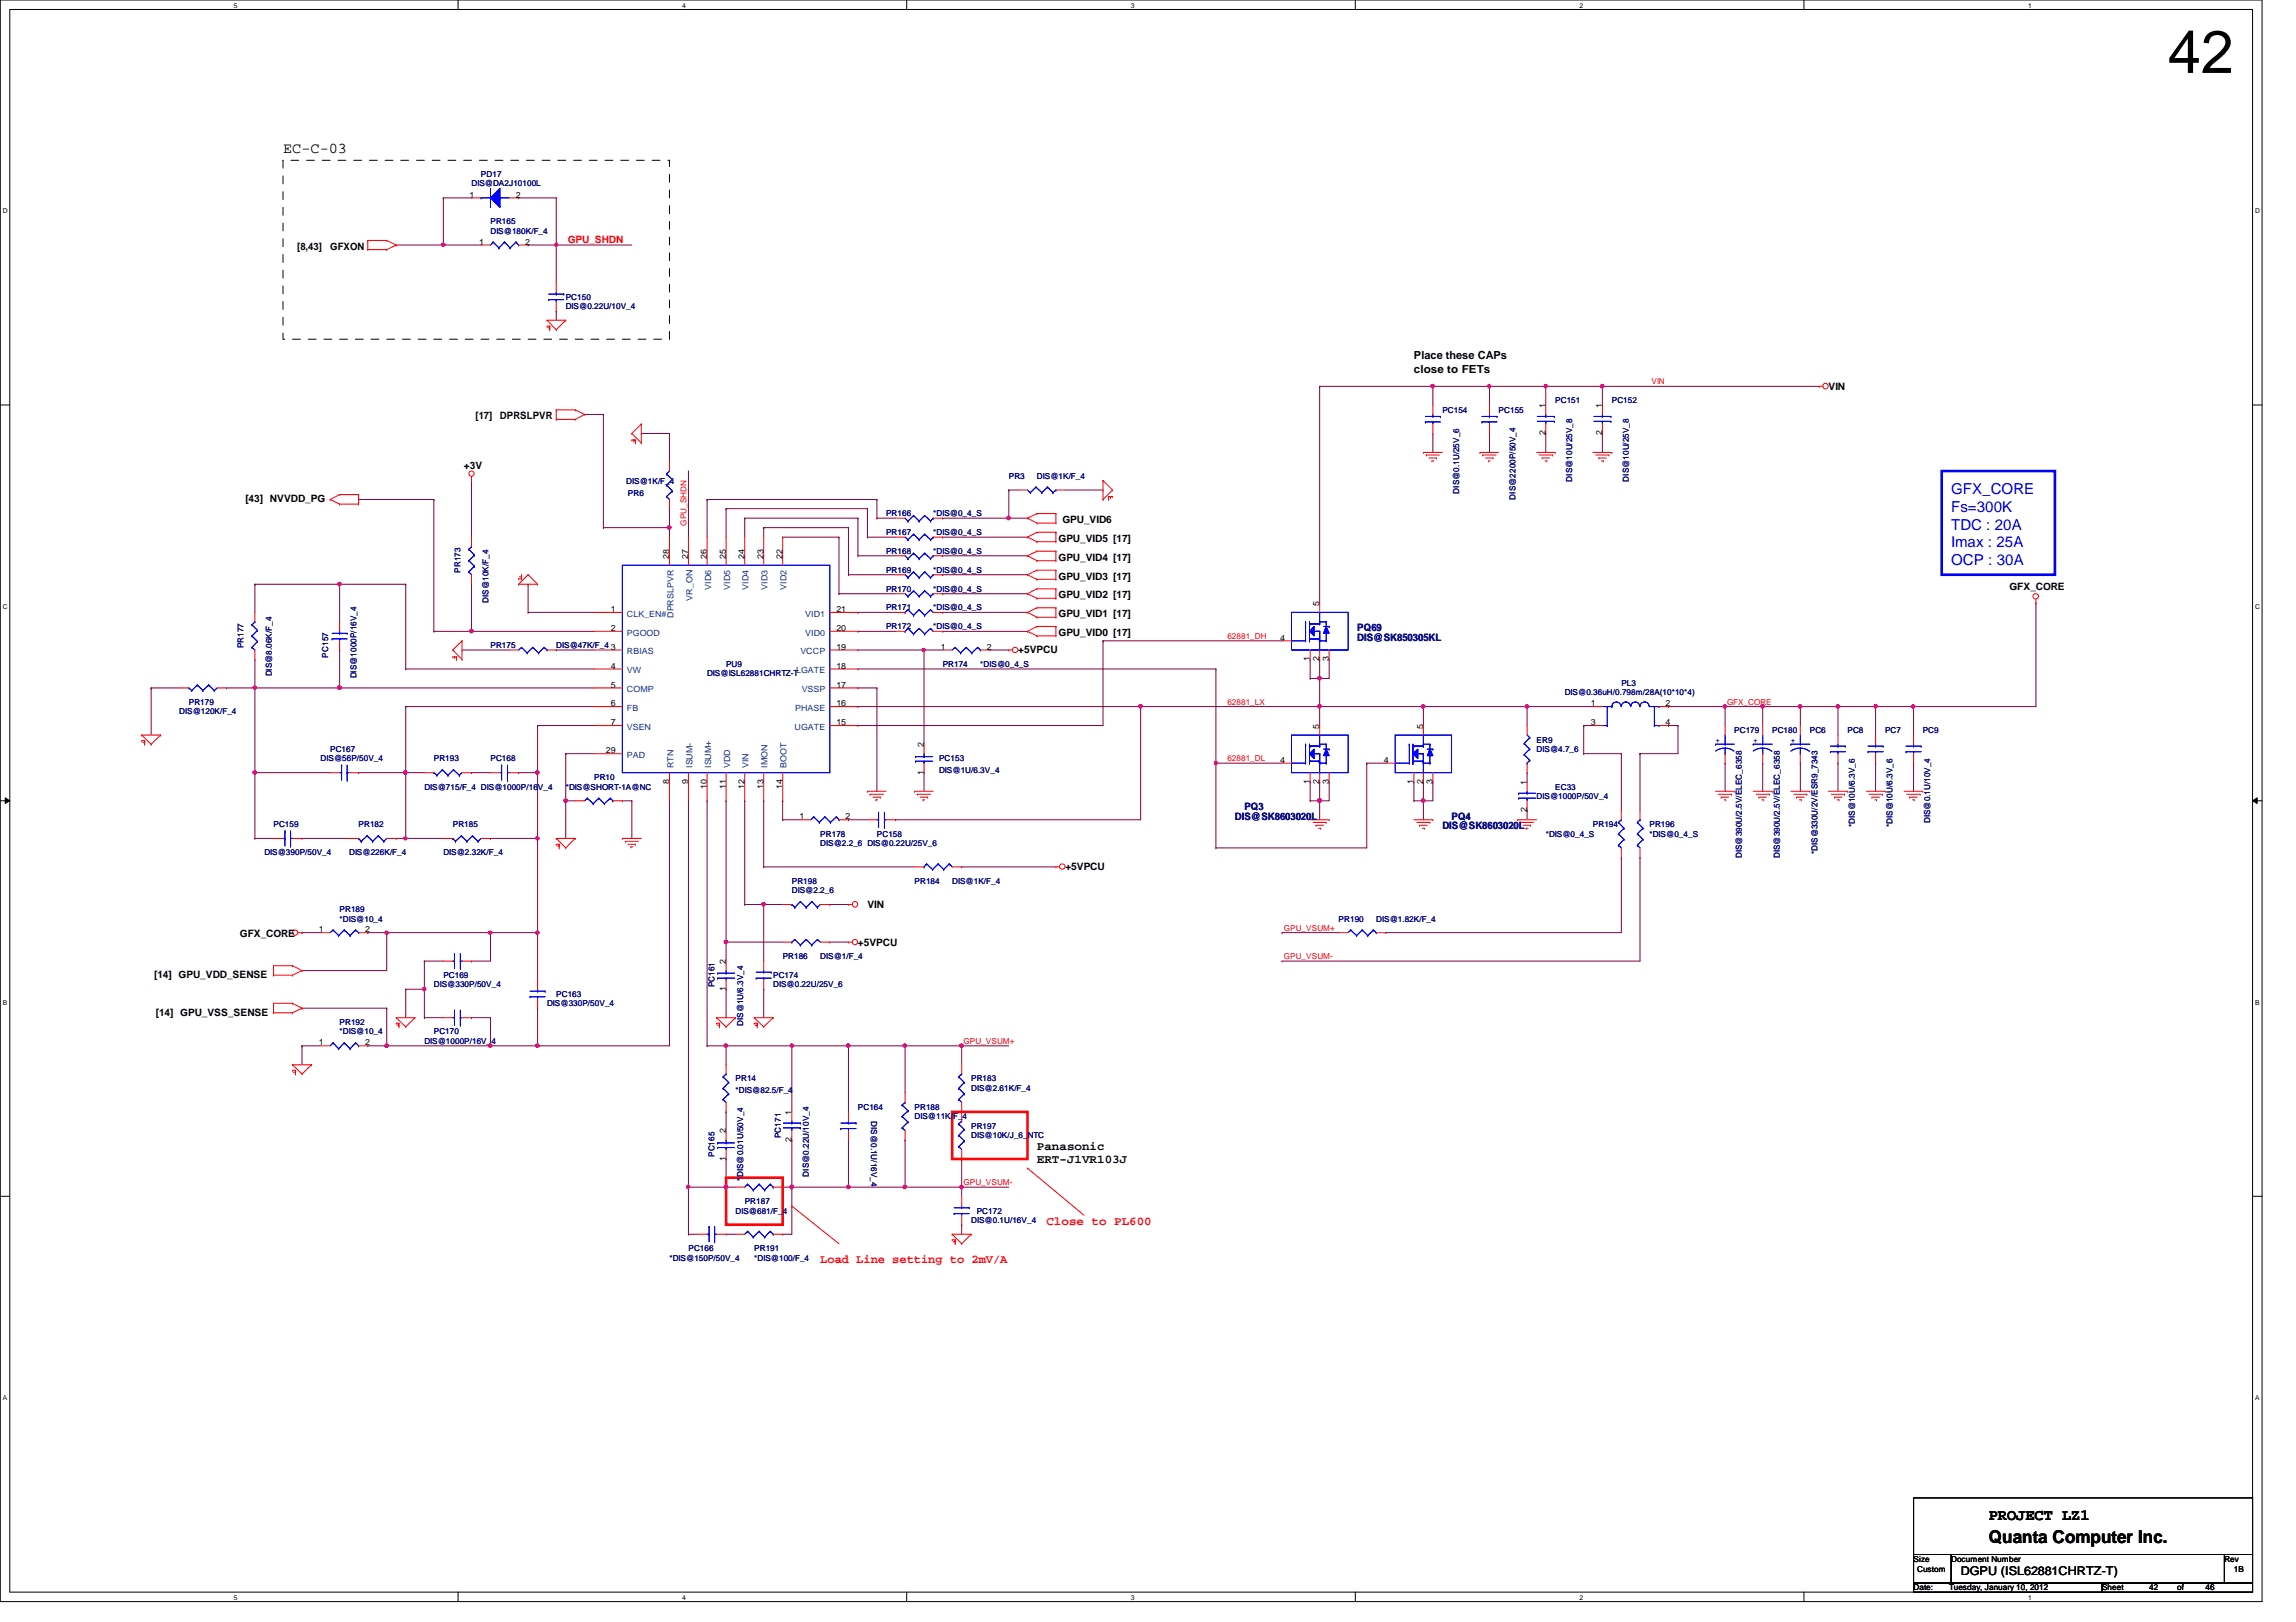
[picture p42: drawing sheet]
<svg xmlns="http://www.w3.org/2000/svg" width="297mm" height="210mm" viewBox="0 0 297 210" stroke-linecap="round" stroke-linejoin="round" font-family="sans-serif">
<defs><g id="words">
<text font-size="7.8" x="280.5" y="9.4">42</text>
<text font-size="2.3" x="257.3" y="199.6">Quanta Computer Inc.</text>
<text font-size="2" x="257.3" y="196.8">PROJECT LZ1</text>
<text font-size="1.9" x="36.6" y="19.8">EC-C-03</text>
<g font-size="1.9" fill="#00f">
<text x="252.4" y="64">GFX_CORE</text>
<text x="252.4" y="66.3">Fs=300K</text>
<text x="252.4" y="68.5">TDC : 20A</text>
<text x="252.4" y="70.8">Imax : 25A</text>
<text x="252.4" y="73.1">OCP : 30A</text>
</g>
<g font-size="1.6">
<text x="134.2" y="148.8">Panasonic</text>
<text x="134.2" y="150.5">ERT-J1VR103J</text>
<text x="253.7" y="203.8">DGPU (ISL62881CHRTZ-T)</text>
</g>
<g font-size="1.6" fill="#f00">
<text x="135.4" y="158.5">Close to PL600</text>
<text x="106.1" y="163.4">Load Line setting to 2mV/A</text>
</g>
<g font-size="1.4">
<text x="182.9" y="46.5">Place these CAPs</text>
<text x="182.9" y="48.2">close to FETs</text>
</g>
<g font-size="1.3">
<text x="38.4" y="32.3">[8,43]</text>
<text x="42.7" y="32.3">GFXON</text>
<text x="236.6" y="50.5">VIN</text>
<text x="61.5" y="54.3">[17]</text>
<text x="64.7" y="54.3">DPRSLPVR</text>
<text x="31.7" y="65">[43] NVVDD_PG</text>
<text x="60" y="60.7">+3V</text>
<text x="136.9" y="70.1">GPU_VID5 [17]</text>
<text x="137.5" y="67.7">GPU_VID6</text>
<text x="136.9" y="77.4">GPU_VID2 [17]</text>
<text x="136.9" y="75">GPU_VID3 [17]</text>
<text x="136.9" y="72.6">GPU_VID4 [17]</text>
<text x="260" y="76.3">GFX_CORE</text>
<text x="136.9" y="79.9">GPU_VID1 [17]</text>
<text x="136.9" y="82.3">GPU_VID0 [17]</text>
<text x="131.7" y="84.5">+5VPCU</text>
<text x="137.8" y="112.6">+5VPCU</text>
<text x="112.2" y="117.6">VIN</text>
<text x="31" y="121.2">GFX_CORE</text>
<text x="111" y="122.4">+5VPCU</text>
<text x="19.9" y="126.6">[14] GPU_VDD_SENSE</text>
<text x="20.1" y="131.4">[14] GPU_VSS_SENSE</text>
</g>
<text font-size="1.3" fill="#f00" x="73.4" y="31.5">GPU_SHDN</text>
<g font-size="1.3" fill="#000080">
<text x="175.6" y="81.7">PQ69</text>
<text x="175.6" y="82.9">DIS@SK850305KL</text>
<text x="159.8" y="106.1">DIS@SK8603020L</text>
<text x="161" y="104.9">PQ3</text>
<text x="186.6" y="107.3">DIS@SK8603020L</text>
<text x="187.8" y="106.1">PQ4</text>
</g>
<g font-size="1.1" fill="#000080">
<text x="62.2" y="22.9">PD17</text>
<text x="61" y="24.1">DIS@DA2J10100L</text>
<text x="63.5" y="29">PR165</text>
<text x="63.5" y="30.2">DIS@180K/F_4</text>
<text x="73.2" y="38.8">PC150</text>
<text x="73.2" y="40">DIS@0.22U/10V_4</text>
<text x="186.6" y="53.4">PC154</text>
<text x="193.9" y="53.4">PC155</text>
<text x="201.2" y="52.2">PC151</text>
<text x="208.5" y="52.2">PC152</text>
<text x="81" y="62.7">DIS@1K/F_4</text>
<text x="81.2" y="64.1">PR6</text>
<text x="130.5" y="61.9">PR3</text>
<text x="134.2" y="61.9">DIS@1K/F_4</text>
<text x="188.8" y="63.9" transform="rotate(-90 188.8 63.9)">DIS@0.1U/25V_6</text>
<text x="196.1" y="64.6" transform="rotate(-90 196.1 64.6)">DIS@2200P/50V_4</text>
<text x="203.4" y="62.3" transform="rotate(-90 203.4 62.3)">DIS@10U/25V_8</text>
<text x="210.7" y="62.3" transform="rotate(-90 210.7 62.3)">DIS@10U/25V_8</text>
<text x="114.6" y="71.7">PR168</text>
<text x="114.6" y="66.8">PR166</text>
<text x="114.6" y="69.3">PR167</text>
<text x="120.7" y="71.7">*DIS@0_4_S</text>
<text x="120.7" y="66.8">*DIS@0_4_S</text>
<text x="120.7" y="69.3">*DIS@0_4_S</text>
<text x="59.6" y="74.1" transform="rotate(-90 59.6 74.1)">PR173</text>
<text x="114.6" y="76.6">PR170</text>
<text x="114.6" y="74.1">PR169</text>
<text x="120.7" y="76.6">*DIS@0_4_S</text>
<text x="120.7" y="74.1">*DIS@0_4_S</text>
<text x="31.5" y="83.9" transform="rotate(-90 31.5 83.9)">PR177</text>
<text x="63.2" y="78" transform="rotate(-90 63.2 78)">DIS@10K/F_4</text>
<text x="63.5" y="83.9">PR175</text>
<text x="72" y="83.9">DIS@47K/F_4</text>
<text x="114.6" y="79">PR171</text>
<text x="114.6" y="81.4">PR172</text>
<text x="120.7" y="79">*DIS@0_4_S</text>
<text x="120.7" y="81.4">*DIS@0_4_S</text>
<text x="35.2" y="87.5" transform="rotate(-90 35.2 87.5)">DIS@8.06K/F_4</text>
<text x="42.5" y="85.1" transform="rotate(-90 42.5 85.1)">PC157</text>
<text x="46.1" y="87.8" transform="rotate(-90 46.1 87.8)">DIS@1000P/16V_4</text>
<text x="91.5" y="87.5">DIS@ISL62881CHRTZ-T</text>
<text x="93.9" y="86.3">PU9</text>
<text x="122" y="86.3">PR174</text>
<text x="126.8" y="86.3">*DIS@0_4_S</text>
<text x="209.8" y="88.8">PL3</text>
<text x="23.2" y="92.4">DIS@120K/F_4</text>
<text x="24.4" y="91.2">PR179</text>
<text x="202.4" y="90">DIS@0.36uH/0.798m/28A(10*10*4)</text>
<text x="224.4" y="94.9">PC179</text>
<text x="229.3" y="94.9">PC180</text>
<text x="234.1" y="94.9">PC6</text>
<text x="239" y="94.9">PC8</text>
<text x="243.9" y="94.9">PC7</text>
<text x="248.7" y="94.9">PC9</text>
<text x="41.5" y="98.5">DIS@56P/50V_4</text>
<text x="42.7" y="97.3">PC167</text>
<text x="56.1" y="98.5">PR193</text>
<text x="63.5" y="98.5">PC168</text>
<text x="76.9" y="101">PR10</text>
<text x="121.5" y="98.5">PC153</text>
<text x="121.5" y="100">DIS@1U/6.3V_4</text>
<text x="198.8" y="96.1">ER9</text>
<text x="198.8" y="97.3">DIS@4.7_6</text>
<text x="35.4" y="107.1">PC159</text>
<text x="46.4" y="107.1">PR182</text>
<text x="54.9" y="102.2">DIS@715/F_4 DIS@1000P/16V_4</text>
<text x="58.6" y="107.1">PR185</text>
<text x="73.2" y="102.2">*DIS@SHORT-1A@NC</text>
<text x="198.8" y="103.4">DIS@1000P/50V_4</text>
<text x="201.2" y="102.2">EC33</text>
<text x="206.1" y="107.1">PR194</text>
<text x="213.4" y="107.1">PR196</text>
<text x="240" y="107.1" transform="rotate(-90 240 107.1)">*DIS@10U/6.3V_6</text>
<text x="244.9" y="107.1" transform="rotate(-90 244.9 107.1)">*DIS@10U/6.3V_6</text>
<text x="249.7" y="106.6" transform="rotate(-90 249.7 106.6)">DIS@0.1U/10V_4</text>
<text x="34.2" y="110.7">DIS@390P/50V_4</text>
<text x="45.2" y="110.7">DIS@226K/F_4</text>
<text x="57.4" y="110.7">DIS@2.32K/F_4</text>
<text x="106.1" y="108.3">PR178</text>
<text x="106.1" y="109.5">DIS@2.2_6 DIS@0.22U/25V_6</text>
<text x="113.5" y="108.3">PC158</text>
<text x="200" y="108.3">*DIS@0_4_S</text>
<text x="213.4" y="108.3">*DIS@0_4_S</text>
<text x="225.3" y="111.1" transform="rotate(-90 225.3 111.1)">DIS@390U/2.5V/ELEC_6358</text>
<text x="230.2" y="111.1" transform="rotate(-90 230.2 111.1)">DIS@390U/2.5V/ELEC_6358</text>
<text x="235.1" y="110.6" transform="rotate(-90 235.1 110.6)">*DIS@330U/2V/ESR9_7343</text>
<text x="43.9" y="118">PR189</text>
<text x="43.9" y="119.3">*DIS@10_4</text>
<text x="102.4" y="114.4">PR198</text>
<text x="102.4" y="115.6">DIS@2.2_6</text>
<text x="118.3" y="114.4">PR184</text>
<text x="123.2" y="114.4">DIS@1K/F_4</text>
<text x="173.2" y="119.3">PR190</text>
<text x="178.1" y="119.3">DIS@1.82K/F_4</text>
<text x="101.3" y="124.1">PR186</text>
<text x="106.1" y="124.1">DIS@1/F_4</text>
<text x="56.1" y="127.8">DIS@330P/50V_4</text>
<text x="57.4" y="126.6">PC169</text>
<text x="70.8" y="130.2">DIS@330P/50V_4</text>
<text x="72" y="129">PC163</text>
<text x="92.5" y="127.8" transform="rotate(-90 92.5 127.8)">PC161</text>
<text x="100" y="126.6">PC174</text>
<text x="100" y="127.8">DIS@0.22U/25V_6</text>
<text x="43.9" y="132.7">PR192</text>
<text x="43.9" y="133.9">*DIS@10_4</text>
<text x="54.9" y="135.1">DIS@1000P/16V_4</text>
<text x="56.1" y="133.9">PC170</text>
<text x="96.1" y="132.8" transform="rotate(-90 96.1 132.8)">DIS@1U/6.3V_4</text>
<text x="95.2" y="140">PR14</text>
<text x="95.2" y="141.4">*DIS@82.5/F_4</text>
<text x="111" y="143.6">PC164</text>
<text x="118.3" y="143.6">PR188</text>
<text x="125.6" y="140">PR183</text>
<text x="125.6" y="141.2">DIS@2.61K/F_4</text>
<text x="92.5" y="149.7" transform="rotate(-90 92.5 149.7)">PC165</text>
<text x="101" y="147.3" transform="rotate(-90 101 147.3)">PC171</text>
<text x="112.7" y="145.1" transform="rotate(90 112.7 145.1)">DIS@0.1U/16V_4</text>
<text x="118.3" y="144.9">DIS@11K/F_4</text>
<text x="125.6" y="146">PR197</text>
<text x="125.6" y="147.3">DIS@10K/J_6_NTC</text>
<text x="96.1" y="152.8" transform="rotate(-90 96.1 152.8)">*DIS@0.01U/50V_4</text>
<text x="96.3" y="155.8">PR187</text>
<text x="104.6" y="152.3" transform="rotate(-90 104.6 152.3)">DIS@0.22U/10V_4</text>
<text x="89.1" y="161.9">PC166</text>
<text x="95.2" y="157.1">DIS@681/F_4</text>
<text x="97.6" y="161.9">PR191</text>
<text x="125.6" y="158.2">DIS@0.1U/16V_4</text>
<text x="126.4" y="157.1">PC172</text>
<text x="86.6" y="163.2">*DIS@150P/50V_4</text>
<text x="97.6" y="163.2">*DIS@100/F_4</text>
</g>
<g font-size="1.1">
<text x="60.7" y="25.6">1</text>
<text x="66.7" y="25.6">2</text>
<text x="62" y="31.7">1</text>
<text x="67.9" y="31.7">2</text>
<text x="199.9" y="52.8" transform="rotate(-90 199.9 52.8)">1</text>
<text x="207.3" y="52.8" transform="rotate(-90 207.3 52.8)">1</text>
<text x="199.9" y="56.3" transform="rotate(-90 199.9 56.3)">2</text>
<text x="207.3" y="56.3" transform="rotate(-90 207.3 56.3)">2</text>
<text x="86.6" y="72.3" transform="rotate(-90 86.6 72.3)">28</text>
<text x="89" y="72.3" transform="rotate(-90 89 72.3)">27</text>
<text x="91.4" y="72.3" transform="rotate(-90 91.4 72.3)">26</text>
<text x="93.9" y="72.3" transform="rotate(-90 93.9 72.3)">25</text>
<text x="96.3" y="72.3" transform="rotate(-90 96.3 72.3)">24</text>
<text x="98.8" y="72.3" transform="rotate(-90 98.8 72.3)">23</text>
<text x="101.2" y="72.3" transform="rotate(-90 101.2 72.3)">22</text>
<text x="79" y="79.2">1</text>
<text x="79" y="81.7">2</text>
<text x="108.2" y="81.7">20</text>
<text x="108.2" y="79.2">21</text>
<text x="165.6" y="82.9">4</text>
<text x="170.7" y="78.4" transform="rotate(-90 170.7 78.4)">5</text>
<text x="79" y="84.1">3</text>
<text x="79" y="86.5">4</text>
<text x="79" y="89">5</text>
<text x="108.2" y="89">17</text>
<text x="108.2" y="84.1">19</text>
<text x="108.2" y="86.5">18</text>
<text x="121.7" y="84.1">1</text>
<text x="127.7" y="84.1">2</text>
<text x="169.5" y="85.6" transform="rotate(-90 169.5 85.6)">1</text>
<text x="170.7" y="85.6" transform="rotate(-90 170.7 85.6)">2</text>
<text x="171.9" y="85.6" transform="rotate(-90 171.9 85.6)">3</text>
<text x="79" y="91.4">6</text>
<text x="79" y="93.9">7</text>
<text x="108.2" y="91.4">16</text>
<text x="108.2" y="93.9">15</text>
<text x="170.7" y="94.3" transform="rotate(-90 170.7 94.3)">5</text>
<text x="184.1" y="94.3" transform="rotate(-90 184.1 94.3)">5</text>
<text x="205.8" y="91.4">1</text>
<text x="205.8" y="93.9">3</text>
<text x="215.5" y="91.4">2</text>
<text x="215.5" y="93.9">4</text>
<text x="78.4" y="97.5">29</text>
<text x="86.6" y="101.5" transform="rotate(-90 86.6 101.5)">8</text>
<text x="89" y="101.5" transform="rotate(-90 89 101.5)">9</text>
<text x="119.5" y="100.2" transform="rotate(-90 119.5 100.2)">1</text>
<text x="119.5" y="96.7" transform="rotate(-90 119.5 96.7)">2</text>
<text x="165.6" y="98.7">4</text>
<text x="169.5" y="101.5" transform="rotate(-90 169.5 101.5)">1</text>
<text x="170.7" y="101.5" transform="rotate(-90 170.7 101.5)">2</text>
<text x="171.9" y="101.5" transform="rotate(-90 171.9 101.5)">3</text>
<text x="179" y="98.7">4</text>
<text x="182.9" y="101.5" transform="rotate(-90 182.9 101.5)">1</text>
<text x="184.1" y="101.5" transform="rotate(-90 184.1 101.5)">2</text>
<text x="185.3" y="101.5" transform="rotate(-90 185.3 101.5)">3</text>
<text x="197.5" y="101.6" transform="rotate(-90 197.5 101.6)">1</text>
<text x="91.4" y="102.1" transform="rotate(-90 91.4 102.1)">10</text>
<text x="93.9" y="102.1" transform="rotate(-90 93.9 102.1)">11</text>
<text x="96.3" y="102.1" transform="rotate(-90 96.3 102.1)">12</text>
<text x="98.8" y="102.1" transform="rotate(-90 98.8 102.1)">13</text>
<text x="101.2" y="102.1" transform="rotate(-90 101.2 102.1)">14</text>
<text x="103.4" y="106">1</text>
<text x="109.4" y="106">2</text>
<text x="197.5" y="105.1" transform="rotate(-90 197.5 105.1)">2</text>
<text x="41.2" y="120.6">1</text>
<text x="47.2" y="120.6">2</text>
<text x="93.9" y="124.8" transform="rotate(-90 93.9 124.8)">2</text>
<text x="93.9" y="128.3" transform="rotate(-90 93.9 128.3)">1</text>
<text x="41.2" y="135.3">1</text>
<text x="47.2" y="135.3">2</text>
<text x="93.9" y="146.7" transform="rotate(-90 93.9 146.7)">2</text>
<text x="102.4" y="147.8" transform="rotate(-90 102.4 147.8)">2</text>
<text x="102.4" y="144.2" transform="rotate(-90 102.4 144.2)">1</text>
<text x="93.9" y="150.2" transform="rotate(-90 93.9 150.2)">1</text>
<text x="247.6" y="202.1">Size</text>
<text x="248" y="203.4">Custom</text>
<text x="252.4" y="202.1">Document Number</text>
<text x="287.8" y="202.1">Rev</text>
<text x="289" y="203.4">1B</text>
<text x="247.6" y="205.8">Date:</text>
<text x="252.2" y="205.8">Tuesday, January 10, 2012</text>
<text x="271.9" y="205.8">Sheet</text>
<text x="278" y="205.8">42</text>
<text x="281.7" y="205.8">of</text>
<text x="285.3" y="205.8">46</text>
</g>
<g font-size="1.1" fill="#f00">
<text x="213.7" y="49.7">VIN</text>
<text x="88.8" y="68" transform="rotate(-90 88.8 68)">GPU_SHDN</text>
<text x="158.8" y="82.7">62881_DH</text>
<text x="158.8" y="91.2">62881_LX</text>
<text x="223.4" y="91.2">GFX_CORE</text>
<text x="158.8" y="98.5">62881_DL</text>
<text x="166.1" y="124.1">GPU_VSUM-</text>
<text x="166.1" y="120.4">GPU_VSUM+</text>
<text x="124.7" y="135.1">GPU_VSUM+</text>
<text x="124.7" y="153.4">GPU_VSUM-</text>
</g>
<g font-size="1.1" fill="#004080">
<text x="89.6" y="77.7" transform="rotate(-90 89.6 77.7)">VR_ON</text>
<text x="92" y="76.3" transform="rotate(-90 92 76.3)">VID6</text>
<text x="94.4" y="76.3" transform="rotate(-90 94.4 76.3)">VID5</text>
<text x="96.9" y="76.3" transform="rotate(-90 96.9 76.3)">VID4</text>
<text x="99.3" y="76.3" transform="rotate(-90 99.3 76.3)">VID3</text>
<text x="101.8" y="76.3" transform="rotate(-90 101.8 76.3)">VID2</text>
<text x="81.1" y="79.8">CLK_EN#</text>
<text x="81.1" y="82.3">PGOOD</text>
<text x="87.1" y="80" transform="rotate(-90 87.1 80)">DPRSLPVR</text>
<text x="104.2" y="82.3">VID0</text>
<text x="104.2" y="79.8">VID1</text>
<text x="81.1" y="84.7">RBIAS</text>
<text x="81.1" y="87.1">VW</text>
<text x="81.1" y="89.6">COMP</text>
<text x="103" y="87.1">LGATE</text>
<text x="103.5" y="84.7">VCCP</text>
<text x="103.7" y="89.6">VSSP</text>
<text x="81.1" y="92">FB</text>
<text x="81.1" y="94.4">VSEN</text>
<text x="102.8" y="94.4">UGATE</text>
<text x="102.9" y="92">PHASE</text>
<text x="81.1" y="98.1">PAD</text>
<text x="87.1" y="99.4" transform="rotate(-90 87.1 99.4)">RTN</text>
<text x="89.6" y="99.4" transform="rotate(-90 89.6 99.4)">ISUM-</text>
<text x="92" y="99.4" transform="rotate(-90 92 99.4)">ISUM+</text>
<text x="94.4" y="99.4" transform="rotate(-90 94.4 99.4)">VDD</text>
<text x="96.9" y="99.4" transform="rotate(-90 96.9 99.4)">VIN</text>
<text x="99.3" y="99.4" transform="rotate(-90 99.3 99.4)">IMON</text>
<text x="101.8" y="99.4" transform="rotate(-90 101.8 99.4)">BOOT</text>
</g>
<g font-size="1.1" fill="#00f">
<text x="222" y="96.1">+</text>
<text x="226.8" y="96.1">+</text>
<text x="231.7" y="96.1">+</text>
</g>
<g font-size=".9">
<text x="30.3" y="1">5</text>
<text x="88.3" y="1">4</text>
<text x="146.3" y="1">3</text>
<text x="204.3" y="1">2</text>
<text x="262.4" y="1">1</text>
<text x=".4" y="27.6">D</text>
<text x="291.8" y="27.6">D</text>
<text x=".4" y="78.8">C</text>
<text x="291.8" y="78.8">C</text>
<text x=".4" y="130">B</text>
<text x="291.8" y="130">B</text>
<text x=".4" y="181.2">A</text>
<text x="291.8" y="181.2">A</text>
<text x="30.3" y="207">5</text>
<text x="88.3" y="207">4</text>
<text x="146.3" y="207">3</text>
<text x="204.3" y="207">2</text>
<text x="262.4" y="207">1</text>
</g>
</g></defs>
<path d="M0 0h292.6v207.3h-292.6zM1.3 1.2h290.1v204.8h-290.1z" fill="none" stroke="#000" stroke-width=".13"/>
<g fill="#fff">
<path d="M30.3 .2h.4v.9h-.4z"/>
<path d="M30.3 206.2h.4v1h-.4z"/>
</g>
<path d="M59.3 0v1.2M59.3 206v1.3" fill="none" stroke="#000" stroke-width=".13"/>
<g fill="#fff">
<path d="M88.3 .2h.4v.9h-.4z"/>
<path d="M88.3 206.2h.4v1h-.4z"/>
</g>
<path d="M117.3 0v1.2M117.3 206v1.3" fill="none" stroke="#000" stroke-width=".13"/>
<g fill="#fff">
<path d="M146.3 .2h.5v.9h-.5z"/>
<path d="M146.3 206.2h.5v1h-.5z"/>
</g>
<path d="M175.3 0v1.2M175.3 206v1.3" fill="none" stroke="#000" stroke-width=".13"/>
<g fill="#fff">
<path d="M204.3 .2h.5v.9h-.5z"/>
<path d="M204.3 206.2h.5v1h-.5z"/>
</g>
<path d="M233.4 0v1.2M233.4 206v1.3" fill="none" stroke="#000" stroke-width=".13"/>
<g fill="#fff">
<path d="M262.4 .2h.4v.9h-.4z"/>
<path d="M262.4 206.2h.4v1h-.4z"/>
<path d="M.4 26.8h.6v1h-.6z"/>
<path d="M291.8 26.8h.6v1h-.6z"/>
<path d="M.4 78h.6v1h-.6z"/>
<path d="M291.8 78h.6v1h-.6z"/>
</g>
<path d="M0 52.4h1.3M291.4 52.4h1.2" fill="none" stroke="#000" stroke-width=".13"/>
<g fill="#fff">
<path d="M.4 129.2h.5v1h-.5z"/>
<path d="M291.8 129.2h.5v1h-.5z"/>
</g>
<path d="M0 103.6h1.3M.7 103.3l.6 .3-.6 .4zM291.4 103.6l.6-.3v.7zM291.4 103.6h1.2" fill="none" stroke="#000" stroke-width=".13"/>
<path d="M.7 103.3l.6 .3-.6 .4zM291.4 103.6l.6-.3v.7z" fill="#000"/>
<g fill="#fff">
<path d="M.4 180.4h.5v1h-.5z"/>
<path d="M291.8 180.4h.5v1h-.5z"/>
</g>
<path d="M0 154.8h1.3M291.4 154.8h1.2" fill="none" stroke="#000" stroke-width=".13"/>
<path d="M184.1 91.4h.1M184.1 91.4h13.5M197.6 91.4h.1M197.6 91.4v2.5M204.9 93.9h.1M204.9 93.9v3.6" fill="none" stroke="#800040" stroke-width=".13"/>
<path d="M197.4 91.2h.3l.1 .2-.1 .2-.2 .1-.1-.1z" fill-rule="evenodd" fill="#f0f"/>
<path d="M197.4 91.2h.3l.1 .2-.1 .2-.2 .1-.1-.1z" fill="none" stroke="#f0f" stroke-width=".13"/>
<path d="M184 91.2h.3l.1 .2-.1 .2-.2 .1-.1-.1z" fill-rule="evenodd" fill="#f0f"/>
<path d="M184 91.2h.3l.1 .2-.1 .2-.2 .1-.1-.1z" fill="none" stroke="#f0f" stroke-width=".13"/>
<path d="M170.7 103.6h.1M170.7 103.6v2.5" fill="none" stroke="#800040" stroke-width=".13"/>
<path d="M170.5 103.4h.4v.2v.2h-.2h-.2z" fill-rule="evenodd" fill="#f0f"/>
<path d="M170.5 103.4h.4v.2v.2h-.2h-.2z" fill="none" stroke="#f0f" stroke-width=".13"/>
<path d="M185.4 50h.1M185.4 50v2.5" fill="none" stroke="#800040" stroke-width=".13"/>
<path d="M185.2 49.8h.3l.1 .2-.1 .1-.2 .1-.1-.1z" fill-rule="evenodd" fill="#f0f"/>
<path d="M185.2 49.8h.3l.1 .2-.1 .1-.2 .1-.1-.1z" fill="none" stroke="#f0f" stroke-width=".13"/>
<g fill="none" stroke="#800040" stroke-width=".13">
<path d="M170.7 50h.1M170.7 50v28M170.7 87.8h.1M170.7 87.8v3.6M176.8 98.8h.1M176.8 98.8h2.5M209.8 97.5h.1M209.8 97.5v7.4M212.2 97.5h.1M212.2 97.5h4.9M212.2 97.5v7.4M184.1 103.6h.1"/>
<path d="M184.1 103.6v2.5M185.4 101.2h.1M185.4 101.2v2.4M209.8 111h.1M209.8 111v9.7M212.2 111h.1M212.2 111v13.4"/>
</g>
<path d="M184 103.4h.3l.1 .2-.1 .2h-.2h-.1z" fill-rule="evenodd" fill="#f0f"/>
<path d="M184 103.4h.3l.1 .2-.1 .2h-.2h-.1z" fill="none" stroke="#f0f" stroke-width=".13"/>
<g fill="none" stroke="#800040" stroke-width=".13">
<path d="M170.7 91.4h.1M170.7 91.4v2.5M184.1 91.4h.1M184.1 91.4v2.5M204.9 97.5h.1M204.9 97.5h4.9M169.5 101.2h.1M169.5 103.6h.1M169.5 103.6h2.5M169.5 101.2v2.4M170.7 101.2h.1M170.7 103.6h.1"/>
<path d="M170.7 101.2v2.4M182.9 101.2h.1M182.9 103.6h.1M182.9 101.2v2.4M182.9 103.6h2.5M184.1 101.2h.1M184.1 103.6h.1M184.1 101.2v2.4"/>
</g>
<path d="M170.5 103.4h.4v.2v.2h-.2h-.2z" fill-rule="evenodd" fill="#f0f"/>
<path d="M170.5 103.4h.4v.2v.2h-.2h-.2z" fill="none" stroke="#f0f" stroke-width=".13"/>
<path d="M170.7 91.4h.1M170.7 91.4h13.4M172 101.2h.1M172 101.2v2.4" fill="none" stroke="#800040" stroke-width=".13"/>
<path d="M170.5 91.2h.4v.2v.2l-.2 .1-.2-.1z" fill-rule="evenodd" fill="#f0f"/>
<path d="M170.5 91.2h.4v.2v.2l-.2 .1-.2-.1z" fill="none" stroke="#f0f" stroke-width=".13"/>
<g fill="none" stroke="#800040" stroke-width=".13">
<path d="M185.4 50h.1M185.4 50h7.3M192.7 50h.1M192.7 50v2.5M170.7 87.8h.1M172 85.3h.1M172 85.3v2.5h-1.3M215.9 93.9h.1M215.9 93.9h1.2M217.1 93.9h.1M217.1 93.9v3.6M165.9 124.4h.1"/>
<path d="M165.9 120.7h.1M165.9 124.4h46.3M165.9 120.7h7.3"/>
</g>
<path d="M170.5 87.6h.4v.2v.1l-.2 .1-.2-.1z" fill-rule="evenodd" fill="#f0f"/>
<path d="M170.5 87.6h.4v.2v.1l-.2 .1-.2-.1z" fill="none" stroke="#f0f" stroke-width=".13"/>
<path d="M170.7 85.3h.1M170.7 85.3v2.5M228 98.8h.1M228 91.4h.1M228 91.4v2.5M228 98.8v3.6M232.9 91.4h.1M232.9 98.8h.1M232.9 91.4v2.5M232.9 98.8v3.6" fill="none" stroke="#800040" stroke-width=".13"/>
<path d="M227.9 91.2h.3l.1 .2-.1 .2-.2 .1-.1-.1z" fill-rule="evenodd" fill="#f0f"/>
<path d="M227.9 91.2h.3l.1 .2-.1 .2-.2 .1-.1-.1z" fill="none" stroke="#f0f" stroke-width=".13"/>
<path d="M223.2 91.4h.1M223.2 91.4h9.7M228 91.4h.1" fill="none" stroke="#800040" stroke-width=".13"/>
<path d="M223 91.2h.3v.2v.2l-.2 .1-.1-.1z" fill-rule="evenodd" fill="#f0f"/>
<path d="M223 91.2h.3v.2v.2l-.2 .1-.1-.1z" fill="none" stroke="#f0f" stroke-width=".13"/>
<path d="M192.7 50h.1M192.7 50h7.3M200 50h.1M200 50v2.5" fill="none" stroke="#800040" stroke-width=".13"/>
<path d="M192.5 49.8h.3l.1 .2-.1 .1-.1 .1-.2-.1z" fill-rule="evenodd" fill="#f0f"/>
<path d="M192.5 49.8h.3l.1 .2-.1 .1-.1 .1-.2-.1z" fill="none" stroke="#f0f" stroke-width=".13"/>
<path d="M51.3 31.7h.1M57.4 25.6h.1M57.4 25.6h3.6M57.4 25.6v6.1h-6.1M67.1 25.6h.1M67.1 25.6h4.9M68.3 31.7h.1M72 25.6h.1M72 25.6v6.1h-3.7M72 40.3h.1M72 40.3v1.1" fill="none" stroke="#800040" stroke-width=".13"/>
<path d="M71.8 31.5h.3l.1 .2-.1 .1-.1 .1-.2-.1z" fill-rule="evenodd" fill="#f0f"/>
<path d="M71.8 31.5h.3l.1 .2-.1 .1-.1 .1-.2-.1z" fill="none" stroke="#f0f" stroke-width=".13"/>
<path d="M57.4 31.7h.1M57.4 31.7h4.8" fill="none" stroke="#800040" stroke-width=".13"/>
<path d="M57.2 31.5h.3l.1 .2-.1 .1-.2 .1-.1-.1z" fill-rule="evenodd" fill="#f0f"/>
<path d="M57.2 31.5h.3l.1 .2-.1 .1-.2 .1-.1-.1z" fill="none" stroke="#f0f" stroke-width=".13"/>
<g fill="none" stroke="#800040" stroke-width=".13">
<path d="M72 31.7h.1M72 31.7v4.9M72 31.7h9.7M185.4 56.1h.1M185.4 56.1v2.4M192.7 56.1h.1M192.7 56.1v2.4M200 56.1h.1M200 56.1v2.4M207.3 56.1h.1M207.3 50h.1M207.3 56.1v2.4"/>
<path d="M207.3 50h28.1M169.5 85.3h.1M169.5 87.8h.1M169.5 85.3v2.5M169.5 87.8h1.2M197.6 100h.1M197.6 100v1.2M204.9 93.9h.1M204.9 93.9h1.2M197.6 104.9h.1M197.6 104.9v1.2"/>
</g>
<path d="M207.1 49.8h.3l.1 .2-.1 .1-.1 .1-.2-.1z" fill-rule="evenodd" fill="#f0f"/>
<path d="M207.1 49.8h.3l.1 .2-.1 .1-.1 .1-.2-.1z" fill="none" stroke="#f0f" stroke-width=".13"/>
<path d="M200 50h.1M200 50h7.3M207.3 50h.1M207.3 50v2.5M179.3 120.7h.1M179.3 120.7h30.5" fill="none" stroke="#800040" stroke-width=".13"/>
<path d="M199.8 49.8h.3l.1 .2-.1 .1-.1 .1-.2-.1z" fill-rule="evenodd" fill="#f0f"/>
<path d="M199.8 49.8h.3l.1 .2-.1 .1-.1 .1-.2-.1z" fill="none" stroke="#f0f" stroke-width=".13"/>
<path d="M170.7 50h.1M170.7 50h14.7M157.3 98.8h.1M157.3 98.8h8.6M176.8 98.8h.1M176.8 98.8v10.9M232.9 91.4h.1M232.9 91.4h4.9" fill="none" stroke="#800040" stroke-width=".13"/>
<path d="M232.7 91.2h.3l.1 .2-.1 .2-.1 .1-.2-.1z" fill-rule="evenodd" fill="#f0f"/>
<path d="M232.7 91.2h.3l.1 .2-.1 .2-.1 .1-.2-.1z" fill="none" stroke="#f0f" stroke-width=".13"/>
<path d="M247.6 91.4h.1M247.6 91.4h15.8" fill="none" stroke="#800040" stroke-width=".13"/>
<path d="M247.4 91.2h.3v.2v.2l-.2 .1-.1-.1z" fill-rule="evenodd" fill="#f0f"/>
<path d="M247.4 91.2h.3v.2v.2l-.2 .1-.1-.1z" fill="none" stroke="#f0f" stroke-width=".13"/>
<path d="M223.2 98.8h.1M223.2 91.4h.1M223.2 91.4v2.5M223.2 98.8v3.6M237.8 91.4h.1M237.8 91.4v3.7M237.8 91.4h4.9M242.7 91.4h.1M242.7 91.4v3.7" fill="none" stroke="#800040" stroke-width=".13"/>
<path d="M237.6 91.2h.3l.1 .2-.1 .2-.2 .1-.1-.1z" fill-rule="evenodd" fill="#f0f"/>
<path d="M237.6 91.2h.3l.1 .2-.1 .2-.2 .1-.1-.1z" fill="none" stroke="#f0f" stroke-width=".13"/>
<path d="M242.7 91.4h.1M242.7 91.4h4.9M247.6 91.4h.1M247.6 91.4v3.7" fill="none" stroke="#800040" stroke-width=".13"/>
<path d="M242.5 91.2h.3l.1 .2-.1 .2-.1 .1-.2-.1z" fill-rule="evenodd" fill="#f0f"/>
<path d="M242.5 91.2h.3l.1 .2-.1 .2-.1 .1-.2-.1z" fill="none" stroke="#f0f" stroke-width=".13"/>
<path d="M73.2 97.5h.1M73.2 97.5v6.1M237.8 98.8h.1M237.8 98.8v3.6M242.7 98.8h.1M242.7 98.8v3.6M247.6 98.8h.1M247.6 98.8v3.6" fill="none" stroke="#800040" stroke-width=".13"/>
<path d="M73 103.4h.3l.1 .2-.1 .2h-.2h-.1z" fill-rule="evenodd" fill="#f0f"/>
<path d="M73 103.4h.3l.1 .2-.1 .2h-.2h-.1z" fill="none" stroke="#f0f" stroke-width=".13"/>
<path d="M33 85.3h.1M33 89h.1M33 85.3v3.7M33 89h10.9M52.5 100h.1M52.5 100h2.4M61 124.4h.1M63.5 120.7h.1M63.5 120.7v3.7h-2.5" fill="none" stroke="#800040" stroke-width=".13"/>
<path d="M43.7 88.8h.4l.1 .2-.1 .1-.2 .1-.2-.1z" fill-rule="evenodd" fill="#f0f"/>
<path d="M43.7 88.8h.4l.1 .2-.1 .1-.2 .1-.2-.1z" fill="none" stroke="#f0f" stroke-width=".13"/>
<g fill="none" stroke="#800040" stroke-width=".13">
<path d="M61 62.2h.1M61 62.2v7.3M43.9 84.1h.1M43.9 84.1v4.9M52.5 86.6h.1M52.5 86.6h24.4M111 89h.1M111 89h2.4M113.4 89h.1M113.4 89v13.4M93.9 103.6h.1M93.9 103.6v18.3"/>
<path d="M52.5 128h.1M54.9 124.4h.1M54.9 124.4v3.6h-2.4M61 131.7h.1M61 131.7h2.5M93.9 121.9h.1M93.9 121.9h7.4"/>
</g>
<path d="M93.7 121.7h.4v.2v.2h-.2h-.2z" fill-rule="evenodd" fill="#f0f"/>
<path d="M93.7 121.7h.4v.2v.2h-.2h-.2z" fill="none" stroke="#f0f" stroke-width=".13"/>
<path d="M69.6 108.5h.1M69.6 108.5v12.2" fill="none" stroke="#800040" stroke-width=".13"/>
<path d="M69.4 108.3h.3l.1 .2-.1 .1-.2 .1-.1-.1z" fill-rule="evenodd" fill="#f0f"/>
<path d="M69.4 108.3h.3l.1 .2-.1 .1-.2 .1-.1-.1z" fill="none" stroke="#f0f" stroke-width=".13"/>
<path d="M61 100h.1M61 100h2.5M67.1 100h.1M67.1 100h2.5M39.1 135.3h.1M39.1 135.3h2.4M63.5 131.7h.1M63.5 131.7v3.6M69.6 135.3h.1M69.6 135.3h17" fill="none" stroke="#800040" stroke-width=".13"/>
<path d="M69.4 135.1h.3l.1 .2-.1 .2-.2 .1-.1-.1z" fill-rule="evenodd" fill="#f0f"/>
<path d="M69.4 135.1h.3l.1 .2-.1 .2-.2 .1-.1-.1z" fill="none" stroke="#f0f" stroke-width=".13"/>
<path d="M33 89h.1M33 89v11M52.5 128h.1M52.5 128v3.7M54.9 124.4h.1M54.9 124.4h2.5" fill="none" stroke="#800040" stroke-width=".13"/>
<path d="M32.8 88.8h.3l.1 .2-.1 .1-.2 .1-.1-.1z" fill-rule="evenodd" fill="#f0f"/>
<path d="M32.8 88.8h.3l.1 .2-.1 .1-.2 .1-.1-.1z" fill="none" stroke="#f0f" stroke-width=".13"/>
<path d="M73.2 97.5h.1M73.2 97.5h3.7M50 135.3h.1M50 135.3h13.5" fill="none" stroke="#800040" stroke-width=".13"/>
<path d="M49.8 135.1h.4v.2v.2l-.2 .1-.2-.1z" fill-rule="evenodd" fill="#f0f"/>
<path d="M49.8 135.1h.4v.2v.2l-.2 .1-.2-.1z" fill="none" stroke="#f0f" stroke-width=".13"/>
<path d="M98.8 117.1h.1M98.8 117.1v7.3" fill="none" stroke="#800040" stroke-width=".13"/>
<path d="M98.6 116.9h.3l.1 .1-.1 .2-.1 .1-.2-.1z" fill-rule="evenodd" fill="#f0f"/>
<path d="M98.6 116.9h.3l.1 .1-.1 .2-.1 .1-.2-.1z" fill="none" stroke="#f0f" stroke-width=".13"/>
<g fill="none" stroke="#800040" stroke-width=".13">
<path d="M68.3 79.2h.1M68.3 79.2h8.6M69.6 100h.1M69.6 100v8.5M86.6 103.6h.1M86.6 103.6v31.7M96.3 117.1h.1M96.3 117.1h2.5M47.6 135.3h.1M47.6 135.3h2.4M54.9 131.7h.1M54.9 131.7h2.5"/>
<path d="M93.9 128h.1M93.9 128v3.7M98.8 128h.1M98.8 128v3.7"/>
</g>
<path d="M69.4 99.8h.3l.1 .1-.1 .2-.2 .1-.1-.1z" fill-rule="evenodd" fill="#f0f"/>
<path d="M69.4 99.8h.3l.1 .1-.1 .2-.2 .1-.1-.1z" fill="none" stroke="#f0f" stroke-width=".13"/>
<path d="M73.2 103.6h.1M73.2 103.6v4.9M63.5 135.3h.1M63.5 135.3h6.1" fill="none" stroke="#800040" stroke-width=".13"/>
<path d="M63.3 135.1h.3l.1 .2-.1 .2-.2 .1-.1-.1z" fill-rule="evenodd" fill="#f0f"/>
<path d="M63.3 135.1h.3l.1 .2-.1 .2-.2 .1-.1-.1z" fill="none" stroke="#f0f" stroke-width=".13"/>
<path d="M147.6 91.4h.1M147.6 91.4h23.1" fill="none" stroke="#800040" stroke-width=".13"/>
<path d="M147.4 91.2h.3l.1 .2-.1 .2-.2 .1-.1-.1z" fill-rule="evenodd" fill="#f0f"/>
<path d="M147.4 91.2h.3l.1 .2-.1 .2-.2 .1-.1-.1z" fill="none" stroke="#f0f" stroke-width=".13"/>
<path d="M52.5 75.6h.1M52.5 75.6v11M68.3 75.6h.1M68.3 75.6v3.6M33 100h.1M33 100h9.7M33 100v8.5M73.2 103.6h.1M73.2 103.6h1.2M39.1 130.5h.1M39.1 130.5h10.9" fill="none" stroke="#800040" stroke-width=".13"/>
<path d="M32.8 99.8h.3l.1 .1-.1 .2-.2 .1-.1-.1z" fill-rule="evenodd" fill="#f0f"/>
<path d="M32.8 99.8h.3l.1 .1-.1 .2-.2 .1-.1-.1z" fill="none" stroke="#f0f" stroke-width=".13"/>
<path d="M61 81.7h.1M61 81.7h15.9M33 108.5h.1M33 108.5h2.4M69.6 120.7h.1M69.6 120.7v6.1" fill="none" stroke="#800040" stroke-width=".13"/>
<path d="M60.8 81.5h.3l.1 .2-.1 .1-.1 .1-.2-.1z" fill-rule="evenodd" fill="#f0f"/>
<path d="M60.8 81.5h.3l.1 .2-.1 .1-.1 .1-.2-.1z" fill="none" stroke="#f0f" stroke-width=".13"/>
<path d="M43.9 75.6h.1M43.9 75.6h8.6M61 75.6h.1M61 75.6v6.1M47.6 120.7h.1M47.6 120.7h2.4" fill="none" stroke="#800040" stroke-width=".13"/>
<path d="M43.7 75.4h.4l.1 .2-.1 .1-.2 .1-.2-.1z" fill-rule="evenodd" fill="#f0f"/>
<path d="M43.7 75.4h.4l.1 .2-.1 .1-.2 .1-.2-.1z" fill="none" stroke="#f0f" stroke-width=".13"/>
<path d="M43.9 89h.1M43.9 89h33" fill="none" stroke="#800040" stroke-width=".13"/>
<path d="M43.7 88.8h.4l.1 .2-.1 .1-.2 .1-.2-.1z" fill-rule="evenodd" fill="#f0f"/>
<path d="M43.7 88.8h.4l.1 .2-.1 .1-.2 .1-.2-.1z" fill="none" stroke="#f0f" stroke-width=".13"/>
<g fill="none" stroke="#800040" stroke-width=".13">
<path d="M46.4 100h.1M46.4 100h6.1M111 93.9h.1M111 93.9h31.7M39.1 108.5h.1M39.1 108.5h6.1M51.3 108.5h.1M51.3 108.5h1.2M39.1 125.6h.1M50 120.7h.1M50 120.7v4.9h-10.9M50 120.7h13.5"/>
<path d="M69.6 130.5h.1M69.6 130.5v4.8"/>
</g>
<path d="M49.8 120.5h.4v.2v.1l-.2 .1-.2-.1z" fill-rule="evenodd" fill="#f0f"/>
<path d="M49.8 120.5h.4v.2v.1l-.2 .1-.2-.1z" fill="none" stroke="#f0f" stroke-width=".13"/>
<path d="M46.4 64.6h.1M46.4 64.6h9.7M52.5 100h.1M52.5 100v8.5" fill="none" stroke="#800040" stroke-width=".13"/>
<path d="M52.3 99.8h.3l.1 .1-.1 .2-.2 .1-.1-.1z" fill-rule="evenodd" fill="#f0f"/>
<path d="M52.3 99.8h.3l.1 .1-.1 .2-.2 .1-.1-.1z" fill="none" stroke="#f0f" stroke-width=".13"/>
<path d="M52.5 108.5h.1M52.5 108.5h4.9" fill="none" stroke="#800040" stroke-width=".13"/>
<path d="M52.3 108.3h.3l.1 .2-.1 .1-.2 .1-.1-.1z" fill-rule="evenodd" fill="#f0f"/>
<path d="M52.3 108.3h.3l.1 .2-.1 .1-.2 .1-.1-.1z" fill="none" stroke="#f0f" stroke-width=".13"/>
<g fill="none" stroke="#800040" stroke-width=".13">
<path d="M33 75.6h.1M33 75.6h10.9M56.1 64.6h.1M56.1 64.6v17.1M19.6 89h.1M19.6 89h3.6M19.6 89v6.1M29.3 89h.1M29.3 89h3.7M56.1 81.7h.1M56.1 81.7h4.9M59.8 84.1h.1"/>
<path d="M59.8 84.1h6.1M72 84.1h.1M72 84.1h4.9M63.5 108.5h.1M63.5 108.5h6.1M80.5 103.6h.1M80.5 103.6h1.2M81.7 103.6h.1M81.7 103.6v4.9M96.3 103.6h.1M96.3 103.6v13.5M98.8 103.6h.1"/>
<path d="M98.8 103.6v8.6M107.4 117.1h.1M107.4 117.1h2.4M39.1 135.3h.1M39.1 120.7h.1M39.1 135.3v2.5M39.1 120.7h2.4M50 130.5h.1M50 130.5v4.8M63.5 120.7h.1M63.5 120.7h6.1M93.9 121.9h.1"/>
<path d="M93.9 121.9v2.5M107.4 121.9h.1M107.4 121.9h2.4"/>
</g>
<path d="M69.4 120.5h.3l.1 .2-.1 .1-.2 .1-.1-.1z" fill-rule="evenodd" fill="#f0f"/>
<path d="M69.4 120.5h.3l.1 .2-.1 .1-.2 .1-.1-.1z" fill="none" stroke="#f0f" stroke-width=".13"/>
<path d="M63.3 120.5h.3l.1 .2-.1 .1-.2 .1-.1-.1z" fill-rule="evenodd" fill="#f0f"/>
<path d="M63.3 120.5h.3l.1 .2-.1 .1-.2 .1-.1-.1z" fill="none" stroke="#f0f" stroke-width=".13"/>
<path d="M52.5 91.4h.1M52.5 91.4v8.6" fill="none" stroke="#800040" stroke-width=".13"/>
<path d="M52.3 99.8h.3l.1 .1-.1 .2-.2 .1-.1-.1z" fill-rule="evenodd" fill="#f0f"/>
<path d="M52.3 99.8h.3l.1 .1-.1 .2-.2 .1-.1-.1z" fill="none" stroke="#f0f" stroke-width=".13"/>
<path d="M52.5 91.4h.1M52.5 91.4h24.4M54.9 128h.1M54.9 128v3.7" fill="none" stroke="#800040" stroke-width=".13"/>
<path d="M54.7 127.8h.3l.1 .2-.1 .1-.1 .1-.2-.1z" fill-rule="evenodd" fill="#f0f"/>
<path d="M54.7 127.8h.3l.1 .2-.1 .1-.1 .1-.2-.1z" fill="none" stroke="#f0f" stroke-width=".13"/>
<path d="M43.9 75.6h.1M43.9 75.6v4.9M111 84.1h.1M111 84.1h11M119.5 84.1h.1M119.5 100h.1M119.5 84.1v12.2M119.5 100v2.4M128.1 84.1h.1M128.1 84.1h2.4M98.8 117.1h.1M98.8 117.1h2.5" fill="none" stroke="#800040" stroke-width=".13"/>
<path d="M119.4 84h.2l.1 .1-.1 .2h-.1h-.1z" fill-rule="evenodd" fill="#f0f"/>
<path d="M119.4 84h.2l.1 .1-.1 .2h-.1h-.1z" fill="none" stroke="#f0f" stroke-width=".13"/>
<path d="M33 75.6h.1M33 75.6v3.6M69.6 93.9h.1M69.6 93.9h7.3M89.1 103.6h.1M89.1 103.6v50M102.4 153.6h.1M102.4 153.6h7.4" fill="none" stroke="#800040" stroke-width=".13"/>
<path d="M88.9 153.4h.3v.2v.2h-.2h-.1z" fill-rule="evenodd" fill="#f0f"/>
<path d="M88.9 153.4h.3v.2v.2h-.2h-.1z" fill="none" stroke="#f0f" stroke-width=".13"/>
<path d="M93.9 135.3h.1M93.9 135.3h8.5M89.1 159.7h.1M89.1 159.7h1.2" fill="none" stroke="#800040" stroke-width=".13"/>
<path d="M102.3 135.1h.3l.1 .2-.1 .2-.2 .1-.1-.1z" fill-rule="evenodd" fill="#f0f"/>
<path d="M102.3 135.1h.3l.1 .2-.1 .2-.2 .1-.1-.1z" fill="none" stroke="#f0f" stroke-width=".13"/>
<path d="M93.9 135.3h.1M93.9 135.3v2.5" fill="none" stroke="#800040" stroke-width=".13"/>
<path d="M93.7 135.1h.4v.2v.2l-.2 .1-.2-.1z" fill-rule="evenodd" fill="#f0f"/>
<path d="M93.7 135.1h.4v.2v.2l-.2 .1-.2-.1z" fill="none" stroke="#f0f" stroke-width=".13"/>
<path d="M102.4 135.3h.1M102.4 135.3h7.4M89.1 153.6h.1M93.9 150h.1M93.9 150v3.6h-4.8" fill="none" stroke="#800040" stroke-width=".13"/>
<path d="M93.7 153.4h.4v.2v.2h-.2h-.2z" fill-rule="evenodd" fill="#f0f"/>
<path d="M93.7 153.4h.4v.2v.2h-.2h-.2z" fill="none" stroke="#f0f" stroke-width=".13"/>
<path d="M109.8 135.3h.1M109.8 135.3v8.6M89.1 153.6h.1M89.1 153.6v6.1" fill="none" stroke="#800040" stroke-width=".13"/>
<path d="M109.6 135.1h.3l.1 .2-.1 .2-.2 .1-.1-.1z" fill-rule="evenodd" fill="#f0f"/>
<path d="M109.6 135.1h.3l.1 .2-.1 .2-.2 .1-.1-.1z" fill="none" stroke="#f0f" stroke-width=".13"/>
<path d="M102.4 135.3h.1M102.4 135.3v8.6M93.9 153.6h.1M93.9 153.6h1.3M102.4 147.5h.1M102.4 147.5v6.1M124.4 153.6h.1M124.4 158.5h.1M124.4 153.6v1.3M124.4 158.5v1.2" fill="none" stroke="#800040" stroke-width=".13"/>
<path d="M102.3 153.4h.3l.1 .2-.1 .2h-.2h-.1z" fill-rule="evenodd" fill="#f0f"/>
<path d="M102.3 153.4h.3l.1 .2-.1 .2h-.2h-.1z" fill="none" stroke="#f0f" stroke-width=".13"/>
<path d="M124.4 135.3h.1M124.4 135.3h6.1M101.3 153.6h.1M101.3 153.6h1.1" fill="none" stroke="#800040" stroke-width=".13"/>
<path d="M124.2 135.1h.3l.1 .2-.1 .2-.1 .1-.2-.1z" fill-rule="evenodd" fill="#f0f"/>
<path d="M124.2 135.1h.3l.1 .2-.1 .2-.1 .1-.2-.1z" fill="none" stroke="#f0f" stroke-width=".13"/>
<path d="M91.5 103.6h.1M91.5 103.6v31.7M93.9 159.7h.1M93.9 159.7h1.3M101.3 159.7h.1M102.4 153.6h.1M102.4 153.6v6.1h-1.1M109.8 147.5h.1M109.8 147.5v6.1M124.4 153.6h.1M124.4 153.6h6.1" fill="none" stroke="#800040" stroke-width=".13"/>
<path d="M102.3 153.4h.3l.1 .2-.1 .2h-.2h-.1z" fill-rule="evenodd" fill="#f0f"/>
<path d="M102.3 153.4h.3l.1 .2-.1 .2h-.2h-.1z" fill="none" stroke="#f0f" stroke-width=".13"/>
<path d="M117.1 135.3h.1M117.1 135.3v6.1M117.1 135.3h7.3M124.4 135.3h.1M124.4 135.3v2.5M93.9 143.9h.1M93.9 143.9v2.4M124.4 150h.1M124.4 150v3.6" fill="none" stroke="#800040" stroke-width=".13"/>
<path d="M124.2 153.4h.3l.1 .2-.1 .2h-.1h-.2z" fill-rule="evenodd" fill="#f0f"/>
<path d="M124.2 153.4h.3l.1 .2-.1 .2h-.1h-.2z" fill="none" stroke="#f0f" stroke-width=".13"/>
<g fill="none" stroke="#800040" stroke-width=".13">
<path d="M83 56.1h.1M83 56.1h3.6M86.6 56.1h.1M86.6 56.1v3.6M86.6 68.3h.1M86.6 68.3v1.2M111 79.2h.1M111 79.2h4.9M122 79.2h.1M122 76.8h.1M122 74.4h.1M122 71.9h.1"/>
<path d="M122 69.5h.1M122 79.2h10.9M122 76.8h10.9M122 74.4h10.9M122 71.9h10.9M122 69.5h10.9M130.5 67.1h.1M130.5 67.1h2.4M111 81.7h.1M111 81.7h4.9M122 81.7h.1M122 81.7h10.9"/>
<path d="M117.1 147.5h.1M117.1 153.6h.1M117.1 147.5v6.1M117.1 153.6h7.3"/>
</g>
<path d="M86.4 68.1h.3l.1 .1-.1 .2-.1 .1-.2-.1z" fill-rule="evenodd" fill="#f0f"/>
<path d="M86.4 68.1h.3l.1 .1-.1 .2-.1 .1-.2-.1z" fill="none" stroke="#f0f" stroke-width=".13"/>
<g fill="none" stroke="#800040" stroke-width=".13">
<path d="M69.6 93.9h.1M69.6 93.9v6.1M111 86.6h.1M111 86.6h46.3M147.6 91.4h.1M147.6 91.4v14.7h-31.7M157.3 98.8h.1M157.3 98.8v10.9M101.3 103.6h.1M101.3 106.1h.1M101.3 103.6v2.5M101.3 106.1h2.4"/>
<path d="M109.8 106.1h.1M109.8 106.1h2.4M115.9 106.1h.1M91.5 135.3h.1M91.5 135.3h2.4"/>
</g>
<path d="M157.2 98.6h.2l.1 .1-.1 .2-.1 .1-.1-.1z" fill-rule="evenodd" fill="#f0f"/>
<path d="M157.2 98.6h.2l.1 .1-.1 .2-.1 .1-.1-.1z" fill="none" stroke="#f0f" stroke-width=".13"/>
<path d="M142.7 82.9h.1M142.7 82.9h23.2M142.7 82.9v11M157.3 109.7h.1M157.3 109.7h19.5M109.8 135.3h.1M109.8 135.3h7.3" fill="none" stroke="#800040" stroke-width=".13"/>
<path d="M116.9 135.1h.3l.1 .2-.1 .2-.2 .1-.1-.1z" fill-rule="evenodd" fill="#f0f"/>
<path d="M116.9 135.1h.3l.1 .2-.1 .2-.2 .1-.1-.1z" fill="none" stroke="#f0f" stroke-width=".13"/>
<path d="M109.8 153.6h.1M109.8 153.6h7.3" fill="none" stroke="#800040" stroke-width=".13"/>
<path d="M116.9 153.4h.3l.1 .2-.1 .2h-.2h-.1z" fill-rule="evenodd" fill="#f0f"/>
<path d="M116.9 153.4h.3l.1 .2-.1 .2h-.2h-.1z" fill="none" stroke="#f0f" stroke-width=".13"/>
<path d="M109.6 153.4h.3l.1 .2-.1 .2h-.2h-.1z" fill-rule="evenodd" fill="#f0f"/>
<path d="M109.6 153.4h.3l.1 .2-.1 .2h-.2h-.1z" fill="none" stroke="#f0f" stroke-width=".13"/>
<g fill="none" stroke="#800040" stroke-width=".13">
<path d="M89.1 61h.1M89.1 61v8.5M91.5 64.6h.1M91.5 64.6h21.9M91.5 64.6v4.9M93.9 65.8h.1M93.9 65.8h18.3M93.9 65.8v3.7M96.3 67.1h.1M96.3 67.1h14.7M96.3 67.1v2.4M98.8 68.3h.1"/>
<path d="M98.8 68.3h11M98.8 68.3v1.2M101.3 69.5h.1M101.3 69.5h7.2M108.5 76.8h.1M108.5 69.5h.1M108.5 76.8h7.4M108.5 69.5v7.3M109.8 74.4h.1M109.8 68.3h.1M109.8 74.4h6.1M109.8 68.3v6.1"/>
<path d="M111 71.9h.1M111 67.1h.1M111 71.9h4.9M111 67.1v4.8M112.2 69.5h.1M112.2 65.8h.1M112.2 69.5h3.7M112.2 65.8v3.7M113.4 67.1h.1M113.4 64.6h.1M113.4 67.1h2.5M113.4 64.6v2.5"/>
<path d="M130.5 63.4h.1M130.5 63.4h1.2M130.5 63.4v3.7M137.8 63.4h4.9M142.7 63.4h.1M263.4 78h.1M263.4 78v13.4M111 91.4h.1M111 91.4h36.6M157.3 86.6h.1M157.3 86.6v12.2M197.6 91.4h.1"/>
<path d="M197.6 91.4h8.5M215.9 91.4h.1M215.9 91.4h7.3M98.8 112.2h.1M98.8 112.2h19.5M124.4 112.2h.1M124.4 112.2h12.2"/>
</g>
<path d="M130.3 66.9h.3l.1 .1-.1 .2-.1 .1-.2-.1z" fill-rule="evenodd" fill="#f0f"/>
<path d="M130.3 66.9h.3l.1 .1-.1 .2-.1 .1-.2-.1z" fill="none" stroke="#f0f" stroke-width=".13"/>
<path d="M75.6 53.6h2.5M78.1 53.6h.1M78.1 53.6v14.7M78.1 68.3h.1M78.1 68.3h8.5M86.6 68.3h.1M86.6 65.8h.1M86.6 65.8v2.5M122 67.1h.1M122 67.1h8.5" fill="none" stroke="#800040" stroke-width=".13"/>
<g fill="none" stroke="#f00" stroke-width=".13">
<path d="M47.6 32.3h.1M47.6 31.1h.1M47.6 31.1h2.4M47.6 32.3h2.4M47.6 31.1v1.2M50 31.1h.1M50 32.3h.1M50 31.1l1.3 .6M51.3 31.7h.1M51.3 31.7l-1.3 .6M70.8 41.4h.1M70.8 42.2h.1"/>
<path d="M70.8 41.4h2.4M70.8 41.4l1.2 1.3M70.8 42.2h.3M70.9 42.4h.2M71.1 42.2h.1M71.1 42.7h.1M71.1 42.4h.1M71.1 42.2v.5M72 54.3h.1M72 53h.1M72 42.7h.1M72 53h2.4"/>
<path d="M72 54.3h2.4M72 53v1.3M73.2 41.4h.1M73.2 41.4l-1.2 1.3M74.4 53h.1M74.4 54.3h.1M74.4 53l1.2 .6M75.6 53.6h.1M75.6 53.6l-1.2 .7M81.7 56.1h.1M81.7 56.9h.1M81.7 56.1l1.3 1.2"/>
<path d="M81.7 56.9h.5M82 56.9h.1M82 56.9v.3M82.2 57.3h.1M82.2 56.9h.1M82.2 56.9v.4M83 57.3h.1M83 54.9h.1M83 54.9v2.4M83 54.9l-1.3 1.2M184.1 58.5h.1M184.1 58.5h2.5"/>
<path d="M184.5 58.9h.1M184.5 58.9h1.7M184.9 59.3h.9M185.2 59.6h.1M185.2 59.6h.3M185.8 59.3h.1M191.5 58.5h.1M191.5 58.5h2.4M191.8 58.9h.1M191.8 58.9h1.7M192.2 59.3h1M192.6 59.6h.1"/>
<path d="M192.6 59.6h.2M193.2 59.3h.1M198.8 58.5h2.4M199.1 58.9h1.8M199.5 59.3h.1M199.5 59.3h1M199.9 59.6h.2M200.1 59.6h.1M200.9 58.9h.1M201.2 58.5h.1M206.1 58.5h2.4M206.5 58.9h1.6"/>
<path d="M206.8 59.3h.1M206.8 59.3h1M207.2 59.6h.2M207.4 59.6h.1M208.1 58.9h.1M208.5 58.5h.1M235.4 50h.1M235.4 50h.4M33 79.2v1.3M42.7 64.6h.1M42.7 64.6l1.2 .6M43.9 65.2h.1"/>
<path d="M43.9 64h.1M43.9 65.2h2.5M43.9 64l-1.2 .6M43.9 64h2.5M46.4 64h.1M46.4 65.2h.1M46.4 64v1.2M61 62.2h.1M61 61.7v.5M61 69.5v1.2M61 74.4v1.2M67.1 75.6h.1"/>
<path d="M67.1 74.9h.1M67.1 75.6h2.5M67.1 74.9h.4M67.2 74.6h.3M67.5 74.9h.1M67.5 74.4h.1M67.5 74.6h.1M67.5 74.4v.5M68.3 74.4h.1M68.3 74.4l-1.2 1.2M68.3 74.4l1.3 1.2M69.6 75.6h.1"/>
<path d="M115.9 71.9h1.2M115.9 76.8h1.2M115.9 67.1h1.2M115.9 69.5h1.2M120.7 71.9h1.3M120.7 76.8h1.3M120.7 67.1h1.3M120.7 69.5h1.3M131.7 63.4h1.2M132.9 79.2h.1M132.9 76.8h.1M132.9 74.4h.1"/>
<path d="M132.9 71.9h.1M132.9 69.5h.1M132.9 67.1h.1M132.9 79.2l1.3 .7M132.9 76.8l1.3 .6M132.9 74.4l1.3 .6M132.9 71.9l1.3 .7M132.9 69.5l1.3 .6M132.9 67.1l1.3 .6M134.2 78.7h.1M134.2 79.9h.1M134.2 76.2h.1"/>
<path d="M134.2 77.4h.1M134.2 73.8h.1M134.2 75h.1M134.2 71.3h.1M134.2 72.6h.1M134.2 68.9h.1M134.2 70.1h.1M134.2 66.5h.1M134.2 67.7h.1M134.2 78.7h2.4M134.2 78.7l-1.3 .5M134.2 79.9h2.4"/>
<path d="M134.2 76.2h2.4M134.2 76.2l-1.3 .6M134.2 77.4h2.4M134.2 73.8h2.4M134.2 73.8l-1.3 .6M134.2 75h2.4M134.2 71.3h2.4M134.2 71.3l-1.3 .6M134.2 72.6h2.4M134.2 68.9h2.4M134.2 68.9l-1.3 .6M134.2 70.1h2.4"/>
<path d="M134.2 66.5h2.4M134.2 66.5l-1.3 .6M134.2 67.7h2.4M136.6 79.9h.1M136.6 78.7h.1M136.6 77.4h.1M136.6 76.2h.1M136.6 75h.1M136.6 73.8h.1M136.6 72.6h.1M136.6 71.3h.1M136.6 70.1h.1"/>
<path d="M136.6 68.9h.1M136.6 67.7h.1M136.6 66.5h.1M136.6 66.5v1.2M136.6 68.9v1.2M136.6 71.3v1.3M136.6 73.8v1.2M136.6 76.2v1.2M136.6 78.7v1.2M136.6 63.4h1.2M142.7 64.6h.1M142.7 62.2h.1"/>
<path d="M142.7 62.2v2.4M142.7 62.2l1.2 1.2M143.4 64.6h.1M143.4 64.3h.1M143.4 64.3v.3M143.4 64.3h.5M143.7 64.3h.1M143.7 64.3v.2M143.9 63.4h.1M143.9 64.3h.1M143.9 63.4l-1.2 1.2M263.4 78h.1"/>
<path d="M263.4 77.6v.4M18.3 95.1h.1M18.3 95.8h.1M18.3 95.1h2.5M18.3 95.1l1.3 1.2M18.3 95.8h.4M18.5 96.1h.2M18.7 95.8h.1M18.7 96.3h.1M18.7 96.1h.1M18.7 95.8v.5M19.6 96.3h.1"/>
<path d="M20.8 95.1h.1M20.8 95.1l-1.2 1.2M33 84.1v1.2M58.6 84.1h.1M58.6 85h.1M58.6 84.1l1.2 1.2M58.6 85h.5M58.8 85h.1M58.8 85v.2M59.1 85.3h.1M59.1 85h.1M59.1 85v.3"/>
<path d="M59.8 85.3h.1M59.8 82.9h.1M59.8 82.9l-1.2 1.2M59.8 82.9v2.4M63.5 100h1.2M65.9 100h1.2M119.5 96.3v1.2M119.5 98.8v1.2M122 84.1h1.2M126.8 84.1h1.3M130.5 84.1h.1M130.5 84.1h.5"/>
<path d="M132.9 81.7h.1M132.9 81.7l1.3 .6M134.2 81.1h.1M134.2 82.3h.1M134.2 81.1h2.4M134.2 81.1l-1.3 .6M134.2 82.3h2.4M136.6 82.3h.1M136.6 81.1h.1M136.6 81.1v1.2M223.2 93.9v1.2M223.2 97.5v1.3"/>
<path d="M228 93.9v1.2M228 97.5v1.3M237.8 95.1v1.2M237.8 97.5v1.3M242.7 95.1v1.2M242.7 97.5v1.3M45.2 108.5h1.2M50 108.5h1.3M57.4 108.5h1.2M62.2 108.5h1.3M72 108.5h.1M72 109.3h.1"/>
<path d="M72 108.5h2.4M72 108.5l1.2 1.2M72 109.3h.3M72.1 109.5h.2M72.3 109.3h.1M72.3 109.7h.1M72.3 109.5h.1M72.3 109.3v.4M73.2 109.7h.1M74.4 108.5h.1M74.4 108.5l-1.2 1.2M80.5 108.5h.1"/>
<path d="M80.5 108.5h2.5M80.9 108.9h.1M80.9 108.9h1.7M81.2 109.3h1M81.6 109.6h.1M81.6 109.6h.3M82.2 109.3h.1M109.8 117.1h.1M109.8 117.1h.5M112.2 102.4h.1M112.2 102.4h2.4M112.6 102.8h.1"/>
<path d="M112.6 102.8h1.7M112.9 103.2h1M113.3 103.5h.1M113.3 103.5h.2M113.9 103.2h.1M118.3 102.4h.1M118.3 102.4h2.4M118.3 112.2h1.2M118.7 102.8h.1M118.7 102.8h1.7M119 103.2h1M119.4 103.5h.1"/>
<path d="M119.4 103.5h.2M120 103.2h.1M123.2 112.2h1.2M136.6 112.2h.1M136.6 112.2h.5M169.5 106.1h2.5M169.9 106.4h1.7M170.3 106.8h.1M170.3 106.8h.9M170.6 107.2h.3M170.9 107.2h.1M171.6 106.4h.1"/>
<path d="M172 106.1h.1M182.9 106.1h2.5M183.3 106.4h1.7M183.6 106.8h.1M183.6 106.8h1.1M184 107.2h.3M184.3 107.2h.1M185 106.4h.1M185.4 106.1h.1M196.3 106.1h.1M196.3 106.1h2.5M196.7 106.4h.1"/>
<path d="M196.7 106.4h1.7M197.1 106.8h.9M197.4 107.2h.1M197.4 107.2h.3M198 106.8h.1M209.8 104.9v1.2M209.8 109.7v1.3M222 102.4h2.4M222.3 102.8h1.7M222.7 103.2h.1M222.7 103.2h.9M223.1 103.5h.2"/>
<path d="M223.3 103.5h.1M224 102.8h.1M224.4 102.4h.1M226.8 102.4h2.5M227.2 102.8h1.7M227.5 103.2h.1M227.5 103.2h1M227.9 103.5h.3M228.2 103.5h.1M228.9 102.8h.1M229.3 102.4h.1M231.7 102.4h2.4"/>
<path d="M232.1 102.8h1.7M232.4 103.2h.1M232.4 103.2h1M232.8 103.5h.2M233 103.5h.1M233.8 102.8h.1M234.1 102.4h.1M236.6 102.4h2.4M236.9 102.8h1.7M237.3 103.2h.1M237.3 103.2h1M237.7 103.5h.2"/>
<path d="M237.9 103.5h.1M238.6 102.8h.1M239 102.4h.1M241.5 102.4h2.4M241.8 102.8h1.7M242.2 103.2h.1M242.2 103.2h1M242.6 103.5h.2M242.8 103.5h.1M243.5 102.8h.1M243.9 102.4h.1M246.3 102.4h2.4"/>
<path d="M246.7 102.8h1.7M247.1 103.2h.1M247.1 103.2h.9M247.4 103.5h.2M247.6 103.5h.1M248.4 102.8h.1M248.7 102.4h.1M35.4 125h.1M35.4 126.2h.1M35.4 131.1h.1M35.4 129.8h.1M35.4 125h2.4"/>
<path d="M35.4 125v1.2M35.4 129.8v1.3M35.4 126.2h2.4M35.4 131.1h2.4M35.4 129.8h2.4M37.8 125h.1M37.8 126.2h.1M37.8 131.1h.1M37.8 129.8h.1M37.8 137.8h.1M37.8 138.5h.1M37.8 125l1.3 .6"/>
<path d="M37.8 129.8l1.3 .7M37.8 137.8h2.5M37.8 137.8l1.3 1.2M37.8 138.5h.4M38 138.8h.2M38.2 138.5h.1M38.2 139h.1M38.2 138.8h.1M38.2 138.5v.5M38.6 120.7h.5M39.1 125.6h.1M39.1 130.5h.1"/>
<path d="M39.1 120.7h.1M39.1 139h.1M39.1 125.6l-1.3 .6M39.1 130.5l-1.3 .6M40.3 137.8h.1M40.3 137.8l-1.2 1.2M41.5 120.7h1.2M46.4 120.7h1.2M51.3 131.7h.1M51.3 132.4h.1M51.3 131.7h2.4M51.3 131.7l1.2 1.2"/>
<path d="M51.3 132.4h.3M51.4 132.7h.2M51.6 132.4h.1M51.6 132.9h.1M51.6 132.7h.1M51.6 132.4v.5M52.5 132.9h.1M53.7 131.7h.1M53.7 131.7l-1.2 1.2M69.6 126.8v1.2M69.6 129.2v1.3M92.7 131.7h.1"/>
<path d="M92.7 132.4h.1M92.7 131.7h2.5M92.7 132.4h.4M92.7 131.7l1.2 1.2M92.8 132.7h.3M93.1 132.4h.1M93.1 132.9h.1M93.1 132.7h.1M93.1 132.4v.5M93.9 132.9h.1M95.2 131.7h.1M95.2 131.7l-1.3 1.2"/>
<path d="M97.6 131.7h.1M97.6 132.4h.1M97.6 131.7h2.4M97.6 132.4h.4M97.6 131.7l1.2 1.2M97.7 132.7h.3M98 132.4h.1M98 132.9h.1M98 132.7h.1M98 132.4v.5M98.8 132.9h.1M100 131.7h.1"/>
<path d="M100 131.7l-1.2 1.2M109.8 121.9h.1M109.8 121.9h.5M173.2 120.7h1.2M178.1 120.7h1.2M102.4 156.1h.1M102.4 156.1l6.1 4.9M123.2 159.7h.1M123.2 159.7h2.4M123.2 159.7l1.2 1.3M124.4 143.9v1.2M124.4 148.8v1.2"/>
<path d="M124.4 154.9v1.2M124.4 157.3v1.2M125.6 159.7h.1M125.6 159.7l-1.2 1.3M132.9 151.2h.1M132.9 151.2l7.3 6.1M123.2 160.4h.1M123.2 160.4h.4M123.3 160.7h.3M123.6 160.4h.1M123.6 161h.1M123.6 160.7h.1"/>
<path d="M123.6 160.4v.6M124.4 161h.1"/>
<circle cx="236.2" cy="50" r=".35"/>
<circle cx="61" cy="61.3" r=".34"/>
<circle cx="263.4" cy="77.2" r=".36"/>
<circle cx="131.3" cy="84.1" r=".36"/>
<circle cx="110.6" cy="117" r=".35"/>
<circle cx="137.4" cy="112.1" r=".36"/>
<circle cx="38.2" cy="120.7" r=".34"/>
<circle cx="110.6" cy="121.9" r=".34"/>
</g>
<path d="M247.6 193.8h43.8v7.4h-43.8zM247.6 201.2h4.8v3.7h-4.8zM247.6 204.9h24.3v1.1h-24.3zM252.4 201.2h35.4v3.7h-35.4zM271.9 204.9h19.5v1.1h-19.5zM287.8 201.2h3.6v3.7h-3.6z" fill="none" stroke="#000" stroke-width=".13"/>
<path d="M93.9 152.4h7.4v6.1h-7.4zM123.2 143.9h9.7v6.1h-9.7z" fill="none" stroke="#f00" stroke-width=".34"/>
<path d="M251.2 61h14.6v13.4h-14.6z" fill="none" stroke="#00f" stroke-width=".34"/>
<path d="M36.6 20.7h50v23.2h-50z" fill="none" stroke="#000" stroke-width=".13" stroke-dasharray="1 1 1 1 1 1 1 1"/>
<g fill="none" stroke="#00f" stroke-width=".13">
<path d="M60.7 74h.1M60.7 72.6h.1M60.7 71.1h.1M60.7 74l.3 .4M60.7 72.6l.7 .7M60.7 71.1l.7 .7M61 70.7h.1M61 70.7l-.3 .4M61.4 73.3h.1M61.4 71.8h.1M61.4 73.3l-.7 .7M61.4 71.8l-.7 .8"/>
<path d="M117.1 71.9l.4 .4M117.1 76.8l.4 .4M117.1 67.1l.4 .3M117.1 69.5l.4 .3M117.5 72.3h.1M117.5 77.2h.1M117.5 67.4h.1M117.5 69.8h.1M118.2 71.6h.1M118.2 76.5h.1M118.2 66.7h.1M118.2 69.1h.1"/>
<path d="M118.2 71.6l-.7 .7M118.2 71.6l.7 .7M118.2 76.5l-.7 .7M118.2 76.5l.7 .7M118.2 66.7l-.7 .7M118.2 66.7l.7 .7M118.2 69.1l-.7 .7M118.2 69.1l.7 .7M118.9 72.3h.1M118.9 77.2h.1M118.9 67.4h.1M118.9 69.8h.1"/>
<path d="M119.6 71.6h.1M119.6 76.5h.1M119.6 66.7h.1M119.6 69.1h.1M119.6 71.6l-.7 .7M119.6 71.6l.8 .7M119.6 76.5l-.7 .7M119.6 76.5l.8 .7M119.6 66.7l-.7 .7M119.6 66.7l.8 .7M119.6 69.1l-.7 .7M119.6 69.1l.8 .7"/>
<path d="M120.4 72.3h.1M120.4 77.2h.1M120.4 67.4h.1M120.4 69.8h.1M120.7 71.9h.1M120.7 76.8h.1M120.7 67.1h.1M120.7 69.5h.1M120.7 71.9l-.3 .4M120.7 76.8l-.3 .4M120.7 67.1l-.3 .3M120.7 69.5l-.3 .3"/>
<path d="M132.9 63.4l.4 .4M133.3 63.8h.1M134 63h.1M134 63l-.7 .8M134 63l.8 .8M134.8 63.8h.1M135.5 63h.1M135.5 63l-.7 .8M135.5 63l.7 .8M136.2 63.8h.1M136.6 63.4h.1M136.6 63.4l-.4 .4"/>
<path d="M32.6 83.8h.1M32.6 82.3h.1M32.6 80.9h.1M32.6 83.8l.4 .3M32.6 82.3l.7 .7M32.6 80.9l.7 .7M33 80.5h.1M33 80.5l-.4 .4M33.3 83h.1M33.3 81.6h.1M33.3 83l-.7 .8M33.3 81.6l-.7 .7"/>
<path d="M64.7 100h.2M64.9 100h.1M64.9 99h.1M64.9 99v2M65.7 100h.1M65.7 100h.2M65.7 99v2M118.4 97.9h.1M118.4 98.5h.1M118.4 97.9h2.2M118.4 98.5h2.2M119.5 98.5h.1"/>
<path d="M119.5 97.9h.1M119.5 97.5v.4M119.5 98.5v.3M123.6 83.8h.1M123.6 83.8l-.4 .3M123.6 83.8l.7 .7M124.3 84.5h.1M125 83.8h.1M125 83.8l-.7 .7M125 83.8l.7 .7M125.7 84.5h.1M126.5 83.8h.1"/>
<path d="M126.5 83.8l-.8 .7M126.5 83.8l.3 .3M126.8 84.1h.1M222 96.3h.1M222 96.3h2.4M223.2 97.5h.1M223.2 96.3h.1M223.2 96.8h-.1a1.98 1.98 0 0 0-1.1 .4M223.2 96.8a1.86 1.86 0 0 1 1.1 .4M223.2 95.1v1.2M223.2 96.8v.7M226.8 96.3h.1"/>
<path d="M226.8 96.3h2.5M228 97.5h.1M228 96.3h.1M228 96.8a1.98 1.98 0 0 0-1.2 .4M228 96.8a1.77 1.77 0 0 1 1.2 .4M228 95.1v1.2M228 96.8v.7M236.8 97.3h.1M236.8 97.3h2M236.8 96.6h2M237.8 96.6h.1M237.8 97.3h.1"/>
<path d="M237.8 96.3v.3M237.8 97.3v.2M238.8 96.6h.1M241.7 97.3h.1M241.7 97.3h1.9M241.7 96.6h1.9M242.7 96.6h.1M242.7 97.3h.1M242.7 96.3v.3M242.7 97.3v.2M243.6 96.6h.1M46.4 108.5h.1"/>
<path d="M46.4 108.5l.3 .4M46.7 108.9h.1M47.5 108.2h.1M47.5 108.2l.7 .7M47.5 108.2l-.8 .7M48.2 108.9h.1M48.9 108.2h.1M48.9 108.2l.8 .7M48.9 108.2l-.7 .7M49.7 108.9h.1M50 108.5l-.3 .4M58.6 108.5h.1"/>
<path d="M58.6 108.5l.3 .4M58.9 108.9h.1M59.7 108.2h.1M59.7 108.2l.7 .7M59.7 108.2l-.8 .7M60.4 108.9h.1M61.1 108.2h.1M61.1 108.2l.7 .7M61.1 108.2l-.7 .7M61.8 108.9h.1M62.2 108.5l-.4 .4M65.7 101h.1"/>
<path d="M119.5 112.2h.1M119.9 111.8h.1M119.9 111.8l.7 .7M119.9 111.8l-.4 .4M120.6 112.5h.1M121.4 111.8h.1M121.4 111.8l.7 .7M121.4 111.8l-.8 .7M122.1 112.5h.1M122.8 111.8h.1M122.8 111.8l.4 .4M122.8 111.8l-.7 .7"/>
<path d="M209.4 109.4h.1M209.4 107.9h.1M209.4 106.4h.1M209.4 109.4l.4 .3M209.4 107.9l.7 .7M209.4 106.4l.7 .8M209.8 106.1h.1M209.8 106.1l-.4 .3M210.1 108.6h.1M210.1 107.2h.1M210.1 108.6l-.7 .8M210.1 107.2l-.7 .7"/>
<path d="M43.1 120.4h.1M43.1 120.4l-.4 .3M43.1 120.4l.7 .7M43.8 121.1h.1M44.5 120.4h.1M44.5 120.4l-.7 .7M44.5 120.4l.8 .7M45.3 121.1h.1M46 120.4h.1M46 120.4l-.7 .7M46 120.4l.4 .3M46.4 120.7h.1"/>
<path d="M68.6 129h.1M68.6 128.3h1.9M68.6 129h1.9M69.6 129h.1M69.6 128.3h.1M69.6 128v.3M69.6 129v.2M70.5 128.3h.1M174.7 120.4h.1M174.7 120.4l-.3 .3M174.7 120.4l.8 .7M175.5 121.1h.1"/>
<path d="M176.2 120.4h.1M176.2 120.4l-.7 .7M176.2 120.4l.7 .7M176.9 121.1h.1M177.7 120.4h.1M177.7 120.4l-.8 .7M177.7 120.4l.4 .3M178.1 120.7h.1M123.4 157.1h.1M123.4 157.1h2M123.4 156.3h2M124 148.4h.1"/>
<path d="M124 146.9h.1M124 145.5h.1M124 148.4l.4 .4M124 146.9l.8 .8M124 145.5l.8 .7M124.4 145.1h.1M124.4 156.3h.1M124.4 157.1h.1M124.4 145.1l-.4 .4M124.4 156.1v.2M124.4 157.1v.2M124.8 147.7h.1"/>
<path d="M124.8 146.2h.1M124.8 147.7l-.8 .7M124.8 146.2l-.8 .7M125.4 156.3h.1"/>
</g>
<path d="M169.4 97.5l.6-.6v1.3z" fill="#00f"/>
<path d="M169.4 97.5l.6-.6v1.3z" fill="none" stroke="#00f" stroke-width=".13"/>
<path d="M171.6 96.9l.4 .9h-.8z" fill="#00f"/>
<g fill="none" stroke="#00f" stroke-width=".13">
<path d="M167.1 95.1h7.3v4.9h-7.3zM167.1 98.8h1.8M168.9 98.8h.1M168.9 96.3h.1M168.9 96.3v2.5M169.4 98.8h.1M169.4 96.6h.1M169.4 96.3v2.5M169.4 96.6h1.3M169.4 98.5h1.3M169.5 96.6h.1M170 97.5h.7"/>
<path d="M170.6 98.5h.1M170.7 96.6h.1M170.7 97.5h.1M170.7 98.8h.1M170.7 98.5h.1M170.7 95.1h.1M170.7 100h.1M170.7 95.1v1.5M170.7 97.5v2.5M170.7 98.8h.9M170.7 96.3h.9M171.2 96.9h.8"/>
<path d="M171.6 96.9l.4 .9h-.8zM171.6 96.3h.1M171.6 96.9h.1M171.6 98.8h.1M171.6 96.3v.6M171.6 97.8v1M172 96.9h.1"/>
</g>
<path d="M169.4 97.5l.6-.6v1.3z" fill="#00f"/>
<path d="M169.4 97.5l.6-.6v1.3z" fill="none" stroke="#00f" stroke-width=".13"/>
<path d="M171.6 96.9l.4 .9h-.8z" fill="#00f"/>
<g fill="none" stroke="#00f" stroke-width=".13">
<path d="M71 38.8h.1M71 38.8h1.9M71 38.1h1.9M72 38.1h.1M72 38.8h.1M72 37.8v.3M72 38.8v.2M72.9 38.1h.1M191.7 54.6h.1M191.7 53.9h2M191.7 54.6h2M192.7 53.9h.1"/>
<path d="M192.7 54.6h.1M192.7 53.6v.3M192.7 54.6v.3M193.7 53.9h.1M198.9 54.5h2.2M198.9 53.9h2.2M200 53.9h.1M200 54.5h.1M200 53.6v.3M200 54.5v.4M201.1 54.5h.1M201.1 53.9h.1"/>
<path d="M206.2 54.5h2.2M206.2 53.9h2.2M207.3 53.9h.1M207.3 54.5h.1M207.3 53.6v.3M207.3 54.5v.4M208.4 54.5h.1M208.4 53.9h.1M86.2 61.3h.1M86.2 62.8h.1M86.2 64.3h.1M86.2 61.3l.8 .8"/>
<path d="M86.2 62.8l.8 .7M86.2 64.3l.4 .3M86.6 64.6h.1M86.6 61l-.4 .3M87 62.1h.1M87 63.5h.1M87 62.1l-.8 .7M87 63.5l-.8 .8M43.9 100h.3M44.2 99h.1M44.2 100h.1M44.2 99v2"/>
<path d="M44.9 100h.1M44.9 100h.3M44.9 99v2M56.1 100h.1M56.1 100l.4 .3M57.2 99.6h.1M57.2 99.6l.8 .7M57.2 99.6l-.7 .7M58.7 99.6h.1M58.7 99.6l.7 .7M58.7 99.6l-.7 .7M59.8 100l-.4 .3"/>
<path d="M167.1 95.1h7.3v4.9h-7.3zM167.1 98.8h1.8M168.9 98.8h.1M168.9 96.3h.1M168.9 96.3v2.5M169.4 98.8h.1M169.4 96.6h.1M169.4 96.3v2.5M169.4 96.6h1.3M169.4 98.5h1.3M169.5 96.6h.1M170 97.5h.7"/>
<path d="M170.6 98.5h.1M170.7 96.6h.1M170.7 97.5h.1M170.7 98.8h.1M170.7 98.5h.1M170.7 95.1h.1M170.7 100h.1M170.7 95.1v1.5M170.7 97.5v2.5M170.7 98.8h.9M170.7 96.3h.9M171.2 96.9h.8"/>
<path d="M171.6 96.9l.4 .9h-.8zM171.6 96.3h.1M171.6 96.9h.1M171.6 98.8h.1M171.6 96.3v.6M171.6 97.8v1M172 96.9h.1M197.2 96.2h.1M197.2 97.7h.1M197.2 96.2l.7 .7M197.2 97.7l.7 .7M197.6 98.8h.1"/>
<path d="M197.6 95.1l.3 .4M197.9 95.5h.1M197.9 96.9h.1M197.9 98.4h.1M197.9 95.5l-.7 .7M197.9 96.9l-.7 .8M197.9 98.4l-.3 .4M36.6 108.5h.3M36.9 108.5h.1M36.9 107.5h.1M36.9 107.5v2M37.6 109.5h.1"/>
<path d="M37.6 108.5h.1M37.6 108.5h.2M37.6 107.5v2M44.9 101h.1M56.5 100.3h.1M58 100.3h.1M59.4 100.3h.1M113.4 106.1h.3M113.7 106.1h.1M113.7 105.1h.1M113.7 105.1v2M114.4 107.1h.1"/>
<path d="M114.4 106.1h.1M114.4 106.1h.2M114.4 105.1v2M102.4 121.9h.1M102.8 121.6h.1M102.8 121.6l.7 .7M102.8 121.6l-.4 .3M103.5 122.3h.1M104.3 121.6h.1M104.3 121.6l.7 .7M104.3 121.6l-.8 .7M105 122.3h.1"/>
<path d="M105.7 121.6h.1M105.7 121.6l.4 .3M105.7 121.6l-.7 .7M92.8 147.9h.1M92.8 148.5h.1M92.8 147.9h2.2M92.8 148.5h2.2M93.9 148.5h.1M93.9 147.9h.1M93.9 147.5v.4M93.9 148.5v.3M96.7 159.3h.1"/>
<path d="M96.7 159.3l-.4 .4M96.7 159.3l.7 .8M98.2 159.3h.1M98.2 159.3l-.8 .8M98.2 159.3l.7 .8M99.6 159.3h.1M99.6 159.3l-.7 .8M99.6 159.3l.4 .4M100 159.7h.1M97.4 160.1h.1M98.9 160.1h.1"/>
</g>
<g fill="none" stroke="#f00" stroke-width=".13">
<path d="M72 36.6v1.2M72 39v1.3M86.6 59.7v1.3M192.7 52.5v1.1M192.7 54.9v1.2M200 52.5v1.1M200 54.9v1.2M207.3 52.5v1.1M207.3 54.9v1.2M86.6 64.6v1.2M42.7 100h1.2M45.2 100h1.2"/>
<path d="M54.9 100h1.2M59.8 100h1.2M165.9 98.8h1.2M169.5 100v1.2M170.7 93.9v1.2M170.7 100v1.2M172 100v1.2M197.6 93.9v1.2M197.6 98.8v1.2M35.4 108.5h1.2M37.8 108.5h1.3M112.2 106.1h1.2"/>
<path d="M114.6 106.1h1.3M101.3 121.9h1.1M106.1 121.9h1.3M93.9 146.3v1.2M93.9 148.8v1.2M95.2 159.7h1.1M100 159.7h1.3"/>
</g>
<path d="M63.5 25.6l1.2-1.2v2.4z" fill="#00f"/>
<path d="M62.2 25.6h.1M62.2 25.6h1.3M63.5 25.6l1.2-1.2v2.4zM63.5 24.4h.1M63.5 24.4v2.4M64.7 25.6h.1M64.7 25.6h1.2" fill="none" stroke="#00f" stroke-width=".13"/>
<path d="M63.5 25.6l1.2-1.2v2.4z" fill="#00f"/>
<g fill="none" stroke="#00f" stroke-width=".13">
<path d="M62.2 25.6h.1M62.2 25.6h1.3M63.5 25.6l1.2-1.2v2.4zM63.5 24.4h.1M63.5 24.4v2.4M64.7 25.6h.1M64.7 25.6h1.2M80.5 73.2h26.9v26.8h-26.9zM117.1 79.2h.1M117.5 78.9h.1M117.5 78.9l.7 .7M117.5 78.9l-.4 .3"/>
<path d="M118.2 79.6h.1M118.9 78.9h.1M118.9 78.9l.7 .7M118.9 78.9l-.7 .7M119.6 79.6h.1M120.4 78.9h.1M120.4 78.9l.3 .3M120.4 78.9l-.8 .7M43 82.7h.1M43 82.7h1.9M43 82h1.9M43.9 82h.1"/>
<path d="M43.9 82.7h.1M43.9 81.7v.3M43.9 82.7v.2M44.9 82h.1M67.5 83.8h.1M67.5 83.8l-.4 .3M67.5 83.8l.7 .7M68.2 84.5h.1M68.9 83.8h.1M68.9 83.8l-.7 .7M68.9 83.8l.8 .7M69.7 84.5h.1"/>
<path d="M70.4 83.8h.1M70.4 83.8l-.7 .7M70.4 83.8l.4 .3M70.8 84.1h.1M76 103.3h.1M76 103.3l-.4 .3M76 103.3l.7 .7M76.7 104h.1M77.5 103.3h.1M77.5 103.3l-.8 .7M77.5 103.3l.7 .7M78.2 104h.1"/>
<path d="M78.9 103.3h.1M78.9 103.3l-.7 .7M78.9 103.3l.4 .3M79.3 103.6h.1M102.4 117.1h.1M102.4 117.1l.4 .3M102.8 117.4h.1M103.5 116.7h.1M103.5 116.7l.8 .7M103.5 116.7l-.7 .7M104.3 117.4h.1M105 116.7h.1"/>
<path d="M105 116.7l.7 .7M105 116.7l-.7 .7M105.7 117.4h.1M106.1 117.1l-.4 .3M211.8 109.4h.1M211.8 107.9h.1M211.8 106.4h.1M211.8 109.4l.4 .3M211.8 107.9l.8 .7M211.8 106.4l.8 .8M212.2 106.1h.1M212.2 106.1l-.4 .3"/>
<path d="M212.6 108.6h.1M212.6 107.2h.1M212.6 108.6l-.8 .8M212.6 107.2l-.8 .7M124 139.4h.1M124 139.4l.8 .7M124.4 139h.1M124.4 139l-.4 .4M91.5 159.7h.2M91.7 159.7h.1M91.7 158.7h.1M91.7 158.7v2"/>
<path d="M92.5 159.7h.1M92.5 159.7h.2M92.5 158.7v2M96.7 153.2h.1M96.7 153.2l-.4 .4M96.7 153.2l.7 .8M97.4 154h.1M98.2 153.2h.1M98.2 153.2l-.8 .8M98.2 153.2l.7 .8M98.9 154h.1M99.6 153.2h.1"/>
<path d="M99.6 153.2l-.7 .8M99.6 153.2l.4 .4M100 153.6h.1M124 142.3h.1M124 140.8h.1M124 142.3l.4 .4M124 140.8l.8 .8M124.8 141.6h.1M124.8 140.1h.1M124.8 141.6l-.8 .7M124.8 140.1l-.8 .7M92.5 160.7h.1"/>
</g>
<g fill="none" stroke="#f00" stroke-width=".13">
<path d="M61 25.6h1.2M65.9 25.6h1.2M76.9 79.2h3.6M86.6 69.5v3.7M89.1 69.5v3.7M91.5 69.5v3.7M93.9 69.5v3.7M96.3 69.5v3.7M98.8 69.5v3.7M101.3 69.5v3.7M107.4 79.2h3.6M115.9 79.2h1.2"/>
<path d="M120.7 79.2h1.3M43.9 80.5v1.2M43.9 82.9v1.2M65.9 84.1h1.2M70.8 84.1h1.2M76.9 84.1h3.6M76.9 81.7h3.6M76.9 86.6h3.6M76.9 89h3.6M76.9 91.4h3.6M76.9 93.9h3.6M76.9 97.5h3.6"/>
<path d="M86.6 100v3.6M89.1 100v3.6M91.5 100v3.6M93.9 100v3.6M96.3 100v3.6M98.8 100v3.6M101.3 100v3.6M107.4 84.1h3.6M107.4 81.7h3.6M107.4 86.6h3.6M107.4 89h3.6M107.4 91.4h3.6"/>
<path d="M107.4 93.9h3.6M74.4 103.6h1.2M79.3 103.6h1.2M101.3 117.1h1.1M106.1 117.1h1.3M212.2 104.9v1.2M212.2 109.7v1.3M124.4 137.8v1.2M90.3 159.7h1.2M92.7 159.7h1.2M95.2 153.6h1.1M100 153.6h1.3"/>
<path d="M124.4 142.7v1.2"/>
</g>
<path d="M182.8 97.5l.6-.6v1.3z" fill="#00f"/>
<path d="M182.8 97.5l.6-.6v1.3z" fill="none" stroke="#00f" stroke-width=".13"/>
<path d="M185 96.9l.4 .9h-.7z" fill="#00f"/>
<g fill="none" stroke="#00f" stroke-width=".13">
<path d="M180.5 95.1h7.3v4.9h-7.3zM180.5 98.8h1.8M182.3 98.8h.1M182.3 96.3h.1M182.3 96.3v2.5M182.8 98.8h.1M182.8 96.6h.1M182.8 96.3v2.5M182.8 96.6h1.3M182.8 98.5h1.3M182.9 96.6h.1M183.4 97.5h.7"/>
<path d="M184 98.5h.1M184.1 96.6h.1M184.1 97.5h.1M184.1 98.8h.1M184.1 98.5h.1M184.1 95.1h.1M184.1 100h.1M184.1 95.1v1.5M184.1 97.5v2.5M184.1 98.8h.9M184.1 96.3h.9M184.7 96.9h.7"/>
<path d="M185 96.9l.4 .9h-.7zM185 96.3h.1M185 96.9h.1M185 98.8h.1M185 96.3v.6M185 97.8v1M185.4 96.9h.1"/>
</g>
<path d="M182.8 97.5l.6-.6v1.3z" fill="#00f"/>
<path d="M182.8 97.5l.6-.6v1.3z" fill="none" stroke="#00f" stroke-width=".13"/>
<path d="M185 96.9l.4 .9h-.7z" fill="#00f"/>
<g fill="none" stroke="#00f" stroke-width=".13">
<path d="M63.8 31.3h.1M63.8 31.3l-.3 .4M63.8 31.3l.8 .8M64.6 32.1h.1M65.3 31.3h.1M65.3 31.3l-.7 .8M65.3 31.3l.7 .8M66 32.1h.1M66.8 31.3h.1M66.8 31.3l-.8 .8M66.8 31.3l.3 .4M67.1 31.7h.1"/>
<path d="M184.4 54.6h.1M184.4 53.9h1.9M184.4 54.6h1.9M185.4 54.6h.1M185.4 53.9h.1M185.4 53.6v.3M185.4 54.6v.3M186.3 53.9h.1M117.1 74.4l.4 .4M117.5 74.8h.1M118.2 74h.1M118.2 74l-.7 .8"/>
<path d="M118.2 74l.7 .8M118.9 74.8h.1M119.6 74h.1M119.6 74l-.7 .8M119.6 74l.8 .8M120.4 74.8h.1M120.7 74.4h.1M120.7 74.4l-.3 .4M24.4 89h.1M24.4 89l.4 .4M24.8 89.4h.1M25.5 88.6h.1"/>
<path d="M25.5 88.6l.7 .8M25.5 88.6l-.7 .8M26.2 89.4h.1M27 88.6h.1M27 88.6l.7 .8M27 88.6l-.8 .8M27.7 89.4h.1M28.1 89l-.4 .4M117.1 81.7h.1M117.5 81.3h.1M117.5 81.3l.7 .7M117.5 81.3l-.4 .4"/>
<path d="M118.2 82h.1M118.9 81.3h.1M118.9 81.3l.7 .7M118.9 81.3l-.7 .7M119.6 82h.1M120.4 81.3h.1M120.4 81.3l.3 .4M120.4 81.3l-.8 .7M180.5 95.1h7.3v4.9h-7.3zM180.5 98.8h1.8M182.3 98.8h.1M182.3 96.3h.1"/>
<path d="M182.3 96.3v2.5M182.8 98.8h.1M182.8 96.6h.1M182.8 96.3v2.5M182.8 96.6h1.3M182.8 98.5h1.3M182.9 96.6h.1M183.4 97.5h.7M184 98.5h.1M184.1 96.6h.1M184.1 97.5h.1M184.1 98.8h.1"/>
<path d="M184.1 98.5h.1M184.1 95.1h.1M184.1 100h.1M184.1 95.1v1.5M184.1 97.5v2.5M184.1 98.8h.9M184.1 96.3h.9M184.7 96.9h.7M185 96.9l.4 .9h-.7zM185 96.3h.1M185 96.9h.1M185 98.8h.1"/>
<path d="M185 96.3v.6M185 97.8v1M185.4 96.9h.1M246.6 97.3h.1M246.6 96.6h1.9M246.6 97.3h1.9M247.6 96.6h.1M247.6 97.3h.1M247.6 96.3v.3M247.6 97.3v.2M248.5 96.6h.1M43.1 135h.1"/>
<path d="M43.1 135l-.4 .3M43.1 135l.7 .7M43.8 135.7h.1M44.5 135h.1M44.5 135l-.7 .7M44.5 135l.8 .7M45.3 135.7h.1M46 135h.1M46 135l-.7 .7M46 135l.4 .3M46.4 135.3h.1M58.6 124.4h.2"/>
<path d="M58.6 131.7h.2M58.8 124.4h.1M58.8 123.4h.1M58.8 131.7h.1M58.8 130.7h.1M58.8 123.4v1.9M58.8 130.7v2M59.6 125.3h.1M59.6 124.4h.1M59.6 132.7h.1M59.6 131.7h.1M59.6 124.4h.2"/>
<path d="M59.6 123.4v1.9M59.6 130.7v2M59.6 131.7h.2M92.8 125.9h.1M92.8 126.6h.1M92.8 125.9h2.2M92.8 126.6h2.2M93.9 126.6h.1M93.9 125.9h.1M93.9 125.6v.3M93.9 126.6v.2M97.8 126.6h.1"/>
<path d="M97.8 126.6h2M97.8 125.8h2M98.8 125.8h.1M98.8 126.6h.1M98.8 125.6v.2M98.8 126.6v.2M99.8 125.8h.1M108.8 146h.1M108.8 146h1.9M108.8 145.3h1.9M109.8 145.3h.1M109.8 146h.1"/>
<path d="M109.8 145.1v.2M109.8 146v.3M110.7 145.3h.1M116.7 146h.1M116.7 144.5h.1M116.7 143h.1M116.7 146l.4 .3M116.7 144.5l.8 .7M116.7 143l.8 .8M117.1 142.7h.1M117.1 142.7l-.4 .3M117.5 145.2h.1"/>
<path d="M117.5 143.8h.1M117.5 145.2l-.8 .8M117.5 143.8l-.8 .7"/>
</g>
<g fill="none" stroke="#f00" stroke-width=".13">
<path d="M62.2 31.7h1.3M67.1 31.7h1.2M185.4 52.5v1.1M185.4 54.9v1.2M115.9 74.4h1.2M120.7 74.4h1.3M23.2 89h1.2M28.1 89h1.2M115.9 81.7h1.2M120.7 81.7h1.3M179.3 98.8h1.2M182.9 100v1.2"/>
<path d="M184.1 93.9v1.2M184.1 100v1.2M185.4 100v1.2M247.6 95.1v1.2M247.6 97.5v1.3M41.5 135.3h1.2M46.4 135.3h1.2M57.4 124.4h1.2M57.4 131.7h1.2M59.8 124.4h1.2M59.8 131.7h1.2M93.9 124.4v1.2"/>
<path d="M93.9 126.8v1.2M98.8 124.4v1.2M98.8 126.8v1.2M109.8 143.9v1.2M109.8 146.3v1.2M117.1 141.4v1.3M117.1 146.3v1.2"/>
</g>
<path d="M170 81.1v1.2l-.6-.6z" fill="#00f"/>
<path d="M170 81.1v1.2l-.6-.6z" fill="none" stroke="#00f" stroke-width=".13"/>
<path d="M171.6 81.1l.4 .9h-.8z" fill="#00f"/>
<g fill="none" stroke="#00f" stroke-width=".13">
<path d="M167.1 79.2h7.3v4.9h-7.3zM170.7 79.2h.1M170.7 79.2v1.5M167.1 82.9h1.8M168.9 82.9h.1M168.9 80.5h.1M168.9 80.5v2.4M169.4 82.9h.1M169.4 80.7h.1M169.4 80.5v2.4M169.4 80.7h1.3M169.4 82.7h1.3"/>
<path d="M169.5 80.7h.1M170 81.7h.7M170.6 82.7h.1M170.7 80.7h.1M170.7 81.7h.1M170.7 82.9h.1M170.7 82.7h.1M170.7 84.1h.1M170.7 81.7v2.4M170.7 82.9h.9M170.7 80.5h.9M171.2 81.1h.8"/>
<path d="M171.6 81.1l.4 .9h-.8zM171.6 80.5h.1M171.6 81.1h.1M171.6 82.9h.1M171.6 80.5v.6M171.6 82v.9M172 81.1h.1"/>
</g>
<path d="M170 81.1v1.2l-.6-.6z" fill="#00f"/>
<path d="M170 81.1v1.2l-.6-.6z" fill="none" stroke="#00f" stroke-width=".13"/>
<path d="M171.6 81.1l.4 .9h-.8z" fill="#00f"/>
<g fill="none" stroke="#00f" stroke-width=".13">
<path d="M167.1 79.2h7.3v4.9h-7.3zM170.7 79.2h.1M170.7 79.2v1.5M167.1 82.9h1.8M168.9 82.9h.1M168.9 80.5h.1M168.9 80.5v2.4M169.4 82.9h.1M169.4 80.7h.1M169.4 80.5v2.4M169.4 80.7h1.3M169.4 82.7h1.3"/>
<path d="M169.5 80.7h.1M170 81.7h.7M170.6 82.7h.1M170.7 80.7h.1M170.7 81.7h.1M170.7 82.9h.1M170.7 82.7h.1M170.7 84.1h.1M170.7 81.7v2.4M170.7 82.9h.9M170.7 80.5h.9M171.2 81.1h.8"/>
<path d="M171.6 81.1l.4 .9h-.8zM171.6 80.5h.1M171.6 81.1h.1M171.6 82.9h.1M171.6 80.5v.6M171.6 82v.9M172 81.1h.1M207.3 91.4h1.2M207.3 93.9h.6M207.9 93.9h.1M207.9 91.4v2.5M208.5 91.4a.59 .59 0 0 1 .6-.6 .59 .59 0 0 1 .6 .6"/>
<path d="M208.5 91.4h.1M209.8 91.4a.59 .59 0 0 1 .6-.6 .59 .59 0 0 1 .5 .6M211 91.4a.57 .57 0 0 1 .6-.6 .57 .57 0 0 1 .5 .6M212.2 91.4a.59 .59 0 0 1 .6-.6 .59 .59 0 0 1 .6 .6M213.4 91.4h1.2M214 93.9h.1M214 93.9h.6M214 91.4v2.5M214.6 91.4h.1M214.6 93.9h.1M231.7 96.3h.1M231.7 96.3h2.4"/>
<path d="M232.9 97.5h.1M232.9 96.3h.1M232.9 96.8a1.98 1.98 0 0 0-1.2 .4M232.9 96.8a1.77 1.77 0 0 1 1.2 .4M232.9 95.1v1.2M232.9 96.8v.7M105.3 105.7h.1M105.3 105.7l-.4 .4M105.3 105.7l.7 .7M106 106.4h.1M106.7 105.7h.1M106.7 105.7l-.7 .7"/>
<path d="M106.7 105.7l.7 .7M107.4 106.4h.1M108.2 105.7h.1M108.2 105.7l-.8 .7M108.2 105.7l.3 .4M108.5 106.1h.1M196.5 103.3h.1M196.5 102.7h.1M196.5 103.3h2.2M196.5 102.7h2.2M197.6 102.7h.1M197.6 103.3h.1"/>
<path d="M197.6 102.4v.3M197.6 103.3v.3M93.6 139.4h.1M93.6 139.4l.7 .7M93.9 139h.1M93.9 139l-.3 .4M93.6 142.3h.1M93.6 140.8h.1M93.6 142.3l.3 .4M93.6 140.8l.7 .8M94.3 141.6h.1M94.3 140.1h.1"/>
<path d="M94.3 141.6l-.7 .7M94.3 140.1l-.7 .7M101.3 146h2.2M101.3 145.3h2.2M102.4 145.3h.1M102.4 146h.1M102.4 145.1v.2M102.4 146v.3M103.5 146h.1M103.5 145.3h.1"/>
</g>
<g fill="none" stroke="#f00" stroke-width=".13">
<path d="M170.7 78v1.2M165.9 82.9h1.2M169.5 84.1v1.2M170.7 84.1v1.2M172 84.1v1.2M206.1 91.4h1.2M206.1 93.9h1.2M214.6 91.4h1.3M214.6 93.9h1.3M232.9 93.9v1.2M232.9 97.5v1.3M103.7 106.1h1.2"/>
<path d="M108.5 106.1h1.3M197.6 101.2v1.2M197.6 103.6v1.3M93.9 137.8v1.2M93.9 142.7v1.2M102.4 143.9v1.2M102.4 146.3v1.2"/>
</g>
<path d="M197.4 91.2h.3l.1 .2-.1 .2-.2 .1-.1-.1z" fill-rule="evenodd" fill="#f0f"/>
<path d="M197.4 91.2h.3l.1 .2-.1 .2-.2 .1-.1-.1z" fill="none" stroke="#f0f" stroke-width=".13"/>
<path d="M184 91.2h.3l.1 .2-.1 .2-.2 .1-.1-.1z" fill-rule="evenodd" fill="#f0f"/>
<path d="M184 91.2h.3l.1 .2-.1 .2-.2 .1-.1-.1z" fill="none" stroke="#f0f" stroke-width=".13"/>
<path d="M170.5 103.4h.4v.2v.2h-.2h-.2z" fill-rule="evenodd" fill="#f0f"/>
<path d="M170.5 103.4h.4v.2v.2h-.2h-.2z" fill="none" stroke="#f0f" stroke-width=".13"/>
<path d="M185.2 49.8h.3l.1 .2-.1 .1-.2 .1-.1-.1z" fill-rule="evenodd" fill="#f0f"/>
<path d="M185.2 49.8h.3l.1 .2-.1 .1-.2 .1-.1-.1z" fill="none" stroke="#f0f" stroke-width=".13"/>
<path d="M184 103.4h.3l.1 .2-.1 .2h-.2h-.1z" fill-rule="evenodd" fill="#f0f"/>
<path d="M184 103.4h.3l.1 .2-.1 .2h-.2h-.1z" fill="none" stroke="#f0f" stroke-width=".13"/>
<path d="M170.5 103.4h.4v.2v.2h-.2h-.2z" fill-rule="evenodd" fill="#f0f"/>
<path d="M170.5 103.4h.4v.2v.2h-.2h-.2z" fill="none" stroke="#f0f" stroke-width=".13"/>
<path d="M170.5 91.2h.4v.2v.2l-.2 .1-.2-.1z" fill-rule="evenodd" fill="#f0f"/>
<path d="M170.5 91.2h.4v.2v.2l-.2 .1-.2-.1z" fill="none" stroke="#f0f" stroke-width=".13"/>
<path d="M170.5 87.6h.4v.2v.1l-.2 .1-.2-.1z" fill-rule="evenodd" fill="#f0f"/>
<path d="M170.5 87.6h.4v.2v.1l-.2 .1-.2-.1z" fill="none" stroke="#f0f" stroke-width=".13"/>
<path d="M227.9 91.2h.3l.1 .2-.1 .2-.2 .1-.1-.1z" fill-rule="evenodd" fill="#f0f"/>
<path d="M227.9 91.2h.3l.1 .2-.1 .2-.2 .1-.1-.1z" fill="none" stroke="#f0f" stroke-width=".13"/>
<path d="M223 91.2h.3v.2v.2l-.2 .1-.1-.1z" fill-rule="evenodd" fill="#f0f"/>
<path d="M223 91.2h.3v.2v.2l-.2 .1-.1-.1z" fill="none" stroke="#f0f" stroke-width=".13"/>
<path d="M192.5 49.8h.3l.1 .2-.1 .1-.1 .1-.2-.1z" fill-rule="evenodd" fill="#f0f"/>
<path d="M192.5 49.8h.3l.1 .2-.1 .1-.1 .1-.2-.1z" fill="none" stroke="#f0f" stroke-width=".13"/>
<path d="M71.8 31.5h.3l.1 .2-.1 .1-.1 .1-.2-.1z" fill-rule="evenodd" fill="#f0f"/>
<path d="M71.8 31.5h.3l.1 .2-.1 .1-.1 .1-.2-.1z" fill="none" stroke="#f0f" stroke-width=".13"/>
<path d="M57.2 31.5h.3l.1 .2-.1 .1-.2 .1-.1-.1z" fill-rule="evenodd" fill="#f0f"/>
<path d="M57.2 31.5h.3l.1 .2-.1 .1-.2 .1-.1-.1z" fill="none" stroke="#f0f" stroke-width=".13"/>
<path d="M207.1 49.8h.3l.1 .2-.1 .1-.1 .1-.2-.1z" fill-rule="evenodd" fill="#f0f"/>
<path d="M207.1 49.8h.3l.1 .2-.1 .1-.1 .1-.2-.1z" fill="none" stroke="#f0f" stroke-width=".13"/>
<path d="M199.8 49.8h.3l.1 .2-.1 .1-.1 .1-.2-.1z" fill-rule="evenodd" fill="#f0f"/>
<path d="M199.8 49.8h.3l.1 .2-.1 .1-.1 .1-.2-.1z" fill="none" stroke="#f0f" stroke-width=".13"/>
<path d="M232.7 91.2h.3l.1 .2-.1 .2-.1 .1-.2-.1z" fill-rule="evenodd" fill="#f0f"/>
<path d="M232.7 91.2h.3l.1 .2-.1 .2-.1 .1-.2-.1z" fill="none" stroke="#f0f" stroke-width=".13"/>
<path d="M247.4 91.2h.3v.2v.2l-.2 .1-.1-.1z" fill-rule="evenodd" fill="#f0f"/>
<path d="M247.4 91.2h.3v.2v.2l-.2 .1-.1-.1z" fill="none" stroke="#f0f" stroke-width=".13"/>
<path d="M237.6 91.2h.3l.1 .2-.1 .2-.2 .1-.1-.1z" fill-rule="evenodd" fill="#f0f"/>
<path d="M237.6 91.2h.3l.1 .2-.1 .2-.2 .1-.1-.1z" fill="none" stroke="#f0f" stroke-width=".13"/>
<path d="M242.5 91.2h.3l.1 .2-.1 .2-.1 .1-.2-.1z" fill-rule="evenodd" fill="#f0f"/>
<path d="M242.5 91.2h.3l.1 .2-.1 .2-.1 .1-.2-.1z" fill="none" stroke="#f0f" stroke-width=".13"/>
<path d="M73 103.4h.3l.1 .2-.1 .2h-.2h-.1z" fill-rule="evenodd" fill="#f0f"/>
<path d="M73 103.4h.3l.1 .2-.1 .2h-.2h-.1z" fill="none" stroke="#f0f" stroke-width=".13"/>
<path d="M43.7 88.8h.4l.1 .2-.1 .1-.2 .1-.2-.1z" fill-rule="evenodd" fill="#f0f"/>
<path d="M43.7 88.8h.4l.1 .2-.1 .1-.2 .1-.2-.1z" fill="none" stroke="#f0f" stroke-width=".13"/>
<path d="M93.7 121.7h.4v.2v.2h-.2h-.2z" fill-rule="evenodd" fill="#f0f"/>
<path d="M93.7 121.7h.4v.2v.2h-.2h-.2z" fill="none" stroke="#f0f" stroke-width=".13"/>
<path d="M69.4 108.3h.3l.1 .2-.1 .1-.2 .1-.1-.1z" fill-rule="evenodd" fill="#f0f"/>
<path d="M69.4 108.3h.3l.1 .2-.1 .1-.2 .1-.1-.1z" fill="none" stroke="#f0f" stroke-width=".13"/>
<path d="M69.4 135.1h.3l.1 .2-.1 .2-.2 .1-.1-.1z" fill-rule="evenodd" fill="#f0f"/>
<path d="M69.4 135.1h.3l.1 .2-.1 .2-.2 .1-.1-.1z" fill="none" stroke="#f0f" stroke-width=".13"/>
<path d="M32.8 88.8h.3l.1 .2-.1 .1-.2 .1-.1-.1z" fill-rule="evenodd" fill="#f0f"/>
<path d="M32.8 88.8h.3l.1 .2-.1 .1-.2 .1-.1-.1z" fill="none" stroke="#f0f" stroke-width=".13"/>
<path d="M49.8 135.1h.4v.2v.2l-.2 .1-.2-.1z" fill-rule="evenodd" fill="#f0f"/>
<path d="M49.8 135.1h.4v.2v.2l-.2 .1-.2-.1z" fill="none" stroke="#f0f" stroke-width=".13"/>
<path d="M98.6 116.9h.3l.1 .1-.1 .2-.1 .1-.2-.1z" fill-rule="evenodd" fill="#f0f"/>
<path d="M98.6 116.9h.3l.1 .1-.1 .2-.1 .1-.2-.1z" fill="none" stroke="#f0f" stroke-width=".13"/>
<path d="M69.4 99.8h.3l.1 .1-.1 .2-.2 .1-.1-.1z" fill-rule="evenodd" fill="#f0f"/>
<path d="M69.4 99.8h.3l.1 .1-.1 .2-.2 .1-.1-.1z" fill="none" stroke="#f0f" stroke-width=".13"/>
<path d="M63.3 135.1h.3l.1 .2-.1 .2-.2 .1-.1-.1z" fill-rule="evenodd" fill="#f0f"/>
<path d="M63.3 135.1h.3l.1 .2-.1 .2-.2 .1-.1-.1z" fill="none" stroke="#f0f" stroke-width=".13"/>
<path d="M147.4 91.2h.3l.1 .2-.1 .2-.2 .1-.1-.1z" fill-rule="evenodd" fill="#f0f"/>
<path d="M147.4 91.2h.3l.1 .2-.1 .2-.2 .1-.1-.1z" fill="none" stroke="#f0f" stroke-width=".13"/>
<path d="M32.8 99.8h.3l.1 .1-.1 .2-.2 .1-.1-.1z" fill-rule="evenodd" fill="#f0f"/>
<path d="M32.8 99.8h.3l.1 .1-.1 .2-.2 .1-.1-.1z" fill="none" stroke="#f0f" stroke-width=".13"/>
<path d="M60.8 81.5h.3l.1 .2-.1 .1-.1 .1-.2-.1z" fill-rule="evenodd" fill="#f0f"/>
<path d="M60.8 81.5h.3l.1 .2-.1 .1-.1 .1-.2-.1z" fill="none" stroke="#f0f" stroke-width=".13"/>
<path d="M43.7 75.4h.4l.1 .2-.1 .1-.2 .1-.2-.1z" fill-rule="evenodd" fill="#f0f"/>
<path d="M43.7 75.4h.4l.1 .2-.1 .1-.2 .1-.2-.1z" fill="none" stroke="#f0f" stroke-width=".13"/>
<path d="M43.7 88.8h.4l.1 .2-.1 .1-.2 .1-.2-.1z" fill-rule="evenodd" fill="#f0f"/>
<path d="M43.7 88.8h.4l.1 .2-.1 .1-.2 .1-.2-.1z" fill="none" stroke="#f0f" stroke-width=".13"/>
<path d="M49.8 120.5h.4v.2v.1l-.2 .1-.2-.1z" fill-rule="evenodd" fill="#f0f"/>
<path d="M49.8 120.5h.4v.2v.1l-.2 .1-.2-.1z" fill="none" stroke="#f0f" stroke-width=".13"/>
<path d="M52.3 99.8h.3l.1 .1-.1 .2-.2 .1-.1-.1z" fill-rule="evenodd" fill="#f0f"/>
<path d="M52.3 99.8h.3l.1 .1-.1 .2-.2 .1-.1-.1z" fill="none" stroke="#f0f" stroke-width=".13"/>
<path d="M52.3 108.3h.3l.1 .2-.1 .1-.2 .1-.1-.1z" fill-rule="evenodd" fill="#f0f"/>
<path d="M52.3 108.3h.3l.1 .2-.1 .1-.2 .1-.1-.1z" fill="none" stroke="#f0f" stroke-width=".13"/>
<path d="M69.4 120.5h.3l.1 .2-.1 .1-.2 .1-.1-.1z" fill-rule="evenodd" fill="#f0f"/>
<path d="M69.4 120.5h.3l.1 .2-.1 .1-.2 .1-.1-.1z" fill="none" stroke="#f0f" stroke-width=".13"/>
<path d="M63.3 120.5h.3l.1 .2-.1 .1-.2 .1-.1-.1z" fill-rule="evenodd" fill="#f0f"/>
<path d="M63.3 120.5h.3l.1 .2-.1 .1-.2 .1-.1-.1z" fill="none" stroke="#f0f" stroke-width=".13"/>
<path d="M52.3 99.8h.3l.1 .1-.1 .2-.2 .1-.1-.1z" fill-rule="evenodd" fill="#f0f"/>
<path d="M52.3 99.8h.3l.1 .1-.1 .2-.2 .1-.1-.1z" fill="none" stroke="#f0f" stroke-width=".13"/>
<path d="M54.7 127.8h.3l.1 .2-.1 .1-.1 .1-.2-.1z" fill-rule="evenodd" fill="#f0f"/>
<path d="M54.7 127.8h.3l.1 .2-.1 .1-.1 .1-.2-.1z" fill="none" stroke="#f0f" stroke-width=".13"/>
<path d="M119.4 84h.2l.1 .1-.1 .2h-.1h-.1z" fill-rule="evenodd" fill="#f0f"/>
<path d="M119.4 84h.2l.1 .1-.1 .2h-.1h-.1z" fill="none" stroke="#f0f" stroke-width=".13"/>
<path d="M88.9 153.4h.3v.2v.2h-.2h-.1z" fill-rule="evenodd" fill="#f0f"/>
<path d="M88.9 153.4h.3v.2v.2h-.2h-.1z" fill="none" stroke="#f0f" stroke-width=".13"/>
<path d="M102.3 135.1h.3l.1 .2-.1 .2-.2 .1-.1-.1z" fill-rule="evenodd" fill="#f0f"/>
<path d="M102.3 135.1h.3l.1 .2-.1 .2-.2 .1-.1-.1z" fill="none" stroke="#f0f" stroke-width=".13"/>
<path d="M93.7 135.1h.4v.2v.2l-.2 .1-.2-.1z" fill-rule="evenodd" fill="#f0f"/>
<path d="M93.7 135.1h.4v.2v.2l-.2 .1-.2-.1z" fill="none" stroke="#f0f" stroke-width=".13"/>
<path d="M93.7 153.4h.4v.2v.2h-.2h-.2z" fill-rule="evenodd" fill="#f0f"/>
<path d="M93.7 153.4h.4v.2v.2h-.2h-.2z" fill="none" stroke="#f0f" stroke-width=".13"/>
<path d="M109.6 135.1h.3l.1 .2-.1 .2-.2 .1-.1-.1z" fill-rule="evenodd" fill="#f0f"/>
<path d="M109.6 135.1h.3l.1 .2-.1 .2-.2 .1-.1-.1z" fill="none" stroke="#f0f" stroke-width=".13"/>
<path d="M102.3 153.4h.3l.1 .2-.1 .2h-.2h-.1z" fill-rule="evenodd" fill="#f0f"/>
<path d="M102.3 153.4h.3l.1 .2-.1 .2h-.2h-.1z" fill="none" stroke="#f0f" stroke-width=".13"/>
<path d="M124.2 135.1h.3l.1 .2-.1 .2-.1 .1-.2-.1z" fill-rule="evenodd" fill="#f0f"/>
<path d="M124.2 135.1h.3l.1 .2-.1 .2-.1 .1-.2-.1z" fill="none" stroke="#f0f" stroke-width=".13"/>
<path d="M102.3 153.4h.3l.1 .2-.1 .2h-.2h-.1z" fill-rule="evenodd" fill="#f0f"/>
<path d="M102.3 153.4h.3l.1 .2-.1 .2h-.2h-.1z" fill="none" stroke="#f0f" stroke-width=".13"/>
<path d="M124.2 153.4h.3l.1 .2-.1 .2h-.1h-.2z" fill-rule="evenodd" fill="#f0f"/>
<path d="M124.2 153.4h.3l.1 .2-.1 .2h-.1h-.2z" fill="none" stroke="#f0f" stroke-width=".13"/>
<path d="M86.4 68.1h.3l.1 .1-.1 .2-.1 .1-.2-.1z" fill-rule="evenodd" fill="#f0f"/>
<path d="M86.4 68.1h.3l.1 .1-.1 .2-.1 .1-.2-.1z" fill="none" stroke="#f0f" stroke-width=".13"/>
<path d="M157.2 98.6h.2l.1 .1-.1 .2-.1 .1-.1-.1z" fill-rule="evenodd" fill="#f0f"/>
<path d="M157.2 98.6h.2l.1 .1-.1 .2-.1 .1-.1-.1z" fill="none" stroke="#f0f" stroke-width=".13"/>
<path d="M116.9 135.1h.3l.1 .2-.1 .2-.2 .1-.1-.1z" fill-rule="evenodd" fill="#f0f"/>
<path d="M116.9 135.1h.3l.1 .2-.1 .2-.2 .1-.1-.1z" fill="none" stroke="#f0f" stroke-width=".13"/>
<path d="M116.9 153.4h.3l.1 .2-.1 .2h-.2h-.1z" fill-rule="evenodd" fill="#f0f"/>
<path d="M116.9 153.4h.3l.1 .2-.1 .2h-.2h-.1z" fill="none" stroke="#f0f" stroke-width=".13"/>
<path d="M109.6 153.4h.3l.1 .2-.1 .2h-.2h-.1z" fill-rule="evenodd" fill="#f0f"/>
<path d="M109.6 153.4h.3l.1 .2-.1 .2h-.2h-.1z" fill="none" stroke="#f0f" stroke-width=".13"/>
<path d="M130.3 66.9h.3l.1 .1-.1 .2-.1 .1-.2-.1z" fill-rule="evenodd" fill="#f0f"/>
<path d="M130.3 66.9h.3l.1 .1-.1 .2-.1 .1-.2-.1z" fill="none" stroke="#f0f" stroke-width=".13"/>
<use href="#words"/>
</svg>
